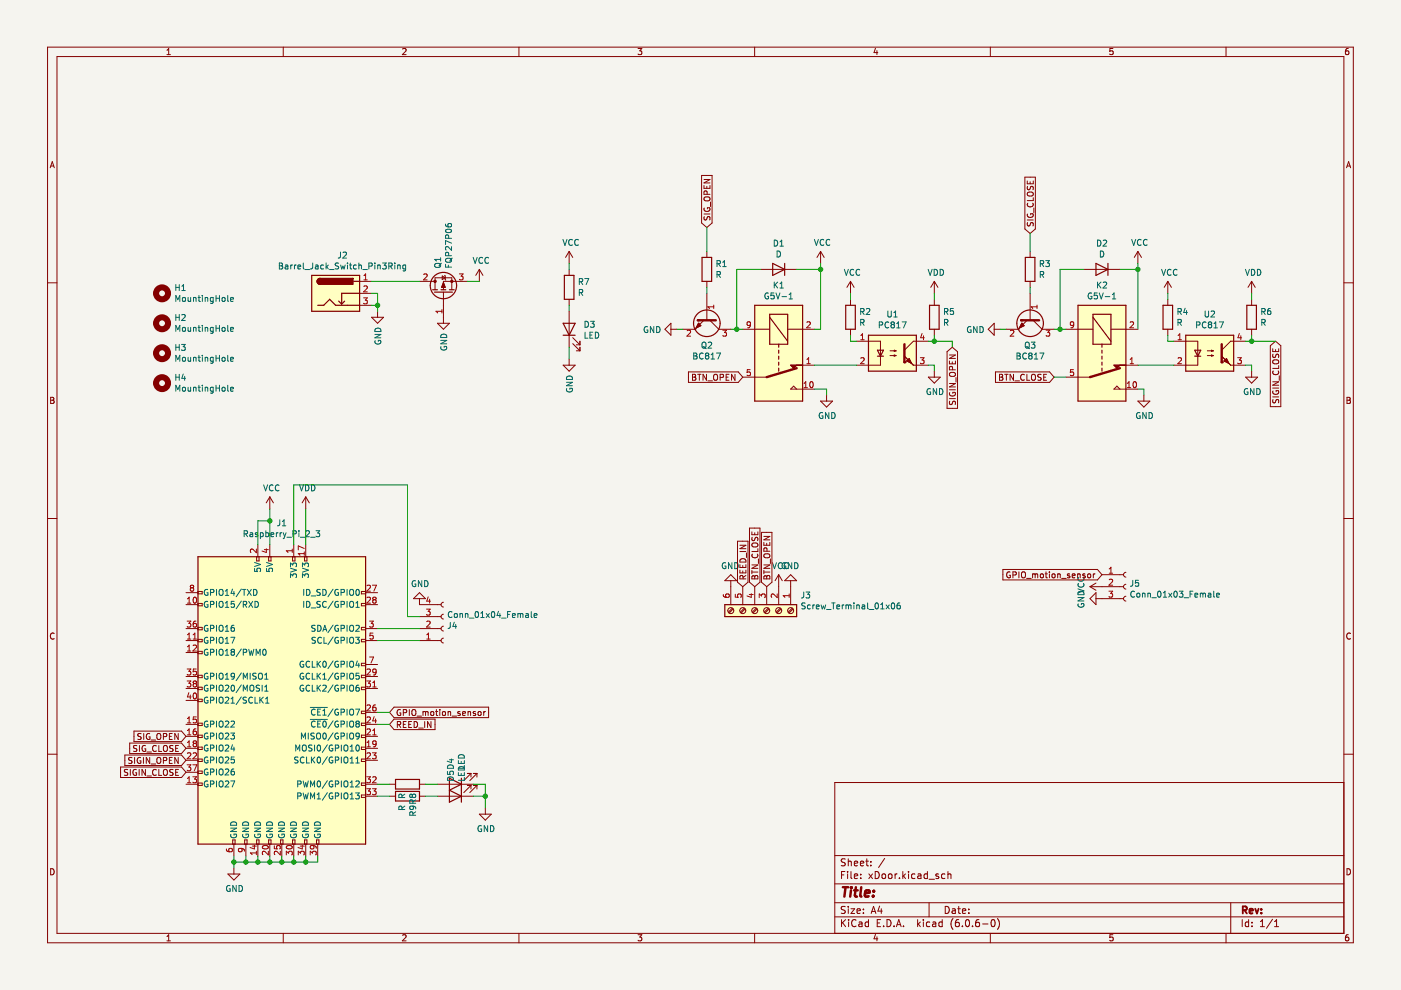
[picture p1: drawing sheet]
<svg xmlns="http://www.w3.org/2000/svg" width="297mm" height="210mm" viewBox="0 0 297 210" stroke-linecap="round" stroke-linejoin="round" font-family="sans-serif">
<path d="M.1 0h297v209.9h-297z" fill-rule="evenodd" fill="#f5f4ef" stroke="#f5f4ef" stroke-width=".21"/>
<g fill="none" stroke="#840000" stroke-width=".21">
<path d="M10.1 10h276.8v189.9h-276.8zM12.1 12h272.8v185.9h-272.8zM35.4 11.6h.7M35.4 10.7l.4-.4v1.3M60.1 10v2M85.4 10.4l.5-.1 .2 .4-.8 .9h.8M110 10v2M135.3 10.3h.8l-.5 .5 .4 .1v.6l-.2 .1-.5-.1M160 10v2M185.6 10.2l-.3 .9h.8M185.9 10.7v.9M210 10v2"/>
<path d="M236 10.3h-.7v.6l.6-.1 .1 .7-.2 .1-.5-.1M259.9 10v2M285.9 10.3h-.4l-.2 .3v.7l.2 .3 .4-.1v-.7h-.4l-.2 .2M10.6 35.6l.5-1.3 .4 1.3M10.8 35.2h.6M285.5 35.6l.4-1.3 .5 1.3M285.6 35.2h.6M10.1 60h2M88.9 59.7h3.3M93.8 58.5l.6 .4-.6 .4zM94 59.9l.4 1h-.8zM94.3 58.4l.2 1"/>
<path d="M99.1 59.7h-5.1v1.7M265.4 59.7l-.8 1.2M265.4 59.7v2.5M265.4 59.7l.7 1.2M284.9 60h2M78.8 67.3h2.5l-1.2 1.2zM80.1 66v1.3M92.2 61.4v-2.5h3.6v2.5M92.7 68.5h2.6l-1.3 1.3zM94 61.9v6.6M251.4 72.3h2.5v5.1h-2.5M259 75.5l1.9 1.9h.7"/>
<path d="M261.6 72.3h-.7l-1.9 2M264.1 80h2.5l-1.2 1.2zM265.4 63.5v1.2M265.4 69.8v1.3M265.4 78.7v1.3M10.7 84.2h.5l.2 .3-.2 .4 .2 .1 .1 .3-.3 .2h-.5zM10.7 84.9h.5M285.6 84.2h.4l.3 .3-.3 .4 .3 .1v.3l-.2 .2h-.5zM285.6 84.9h.4M10.1 109.9h2M57.2 105.4l-.8 1.2M57.2 105.4v2.5"/>
<path d="M57.2 105.4l.8 1.2M284.9 109.9h2M11.5 134.3a.58 .58 0 0 0-.8 .6 .58 .58 0 0 0 .8 .5M286.3 134.3a.58 .58 0 0 0-.8 .6 .58 .58 0 0 0 .8 .5M10.1 159.9h2M284.9 159.9h2M82.6 168.8h1.3M88.9 168.8h1.3M284.9 165.9h-107.9v32M10.7 184.2a.66 .66 0 0 1 .8 .6 .66 .66 0 0 1-.8 .7zM35.4 198.6l.4-.4v1.3M35.4 199.5h.7"/>
<path d="M60.1 197.9v2M85.4 198.3l.5-.1 .2 .4-.8 .9h.8M110 197.9v2M135.3 198.2h.8l-.5 .5 .4 .1v.6l-.2 .1-.5-.1M160 197.9v2M177 194.4h107.9M177 191.4h107.9M177 187.4h107.9M177 181.4h107.9M178.4 195v1.5M178.4 185.5h.5M178.6 195.6l.7 .9"/>
<path d="M179.1 184.8h-.7v1.5M179.2 192.2h-.6l-.2 .1v.4l.7 .3 .1 .4-.3 .3-.5-.1M179.2 182.2l-.6-.1-.2 .1v.5l.7 .2 .1 .4-.3 .3-.5-.1M179.3 195l-.9 .8M179.7 184.8v.1M179.7 185.3v1M179.9 182.1v1.5M179.9 192.2v.1M179.9 192.7v1M179.9 182.7l.2-.1 .3 .1 .1 .9M179.9 195v.1M179.9 195.5v1"/>
<path d="M180.4 192.7h.8l-.8 1h.8M180.4 184.8v1.3l.2 .2M181.1 185.8l.7-.2v-.2l-.5-.1-.2 .2 .1 .7h.6M181.1 183.1l.7-.2v-.2l-.5-.1-.2 .2 .1 .7h.6M181.5 195.1a.71 .71 0 0 0-1 .5 .71 .71 0 0 0 .7 .9l.3-.2M181.7 193.2l.7-.2-.1-.3h-.4l-.2 .2 .1 .7h.5M182.1 195.5h.6l.1 1M182.4 183.1l.7-.2v-.2l-.5-.1-.2 .2 .1 .7h.6M182.5 186.1v.2M182.5 185.4v.1M182.8 195.8l-.5 .1-.2 .2 .2 .4 .5-.1M183.1 192.7v.2"/>
<path d="M183.1 193.5v.2M183.6 182.6h.5M183.8 182.1v1.3l.3 .2M184.1 195.5h-.4l-.3 .3 .2 .6h.5M184.1 195v1.5M184.2 185.3l.8 1M184.6 183.4v.2M184.6 182.7v.1M184.7 193.7l.5-1.5 .5 1.5M184.8 193.2h.8M185 185.3l-.8 1M185.6 184.8a.76 .76 0 0 1 .8 .7 .76 .76 0 0 1-.8 .8z"/>
<path d="M185.6 198.1l-.3 .9h.8M185.9 198.6v.9M186 195.7h.5M186.5 192.1l-.4 1.1h1M186.7 195h-.7v1.5h.7M186.8 192.7v1M187.1 185.4l.2-.1 .4 .1 .1 .6-.2 .2-.3 .1-.2-.2zM187.3 196.3v.2M187.6 182l-1.3 1.9M188.1 195a.76 .76 0 0 1 .8 .7 .76 .76 0 0 1-.8 .8zM188.4 185.4l.2-.1 .5 .1v.6l-.1 .2-.4 .1-.2-.2zM189.6 196.3v.2"/>
<path d="M189.8 185.3v1M190.1 196.5l.5-1.5 .5 1.5M190.2 196h.7M190.2 185.3l-.4 .3M190.7 186.1v.2M191.4 184.8v1.5M191.6 196.3v.2M191.6 185.7l.4 .6M192 185.3l-.6 .6M192.6 184.8v.1M192.6 185.3v1M194 185.4l-.4-.1-.3 .3 .1 .6h.6"/>
<path d="M194.6 195v1.5M194.6 185.4h.6l.1 .9M194.7 195.9l.4 .6M195.1 195.5l-.5 .5M195.3 185.6l-.5 .1-.2 .2 .2 .4 .5-.1M195.8 195v.1M195.8 195.5v1M196.6 185.4l-.4-.1-.3 .3 .2 .6h.5M196.6 184.8v1.5M197 191.4v3M197 186.4h1.1M197.1 195.5h-.4l-.3 .3 .2 .6h.5"/>
<path d="M197.8 195.5h.5l.1 1M198.4 195.8l-.5 .1-.2 .2 .2 .4 .5-.1M199 185.4l-.4-.1-.2 .2 .1 .2 .5 .2v.3h-.6M199.8 195.5h-.5l-.2 .3 .1 .6h.6M199.8 195v1.5M200.3 185.4l-.4-.1-.3 .3 .2 .6h.5M200.4 192.2a.76 .76 0 0 1 .9 .7 .76 .76 0 0 1-.9 .8zM201 185.4l.2-.1 .4 .1v.9M201 184.8v1.5M201.9 192.7h.6l.1 1M202.1 194.8a1.72 1.72 0 0 0 0 2.2M202.6 193l-.5 .1-.3 .2 .3 .4 .5-.1"/>
<path d="M203.1 192.7h.5M203.3 192.2v1.3l.3 .2M203.3 195h-.5a1.01 1.01 0 0 0 0 1.5l.5-.2 .1-.5-.3-.3-.4 .1-.1 .2M204.1 193.2l.7-.2-.1-.3h-.4l-.2 .2v.7h.6M204.1 196.3v.2M204.8 195.1l.3-.1a.8 .8 0 0 1 .5 .7 .8 .8 0 0 1-.5 .8l-.4-.6zM205.4 193.5v.2M205.4 192.7v.2M206.2 196.3v.2M207.5 195h-.4a1.01 1.01 0 0 0 0 1.5l.5-.2 .1-.5-.3-.3-.4 .1-.2 .2M208.3 195.9h1.2M210 197.9v2"/>
<path d="M210.3 195.1l.2-.1a.8 .8 0 0 1 .5 .7 .8 .8 0 0 1-.5 .8l-.4-.6zM211.5 194.8a1.72 1.72 0 0 1 0 2.2M236 198.2h-.7v.6l.6-.1 .1 .7-.2 .1-.5-.1M259.9 197.9v2M260.9 191.4v6.5M263.4 195v1.5M264.7 195.5h-.4l-.3 .3 .2 .6h.5M264.7 195v1.5M265.4 196.3v.2M265.4 195.5v.2M267.2 196.5h.9M267.2 195.4l.5-.4v1.5"/>
<path d="M269.8 194.9l-1.3 1.9M270.2 196.5h.9M270.2 195.4l.5-.4v1.5M285.6 184.2a.66 .66 0 0 1 .7 .6 .66 .66 0 0 1-.7 .7zM285.9 198.2h-.4l-.2 .3v.7l.2 .3 .4-.1v-.7h-.4l-.2 .2"/>
</g>
<path d="M263.5 193l.7-.1 .2-.2-.1-.4-.8-.1v1.5M263.9 193l.5 .7M264.9 193.2l.7-.2v-.3h-.5l-.2 .2 .1 .7h.6M266.1 192.7l.4 1 .3-1M267.4 193.5v.2M267.4 192.7v.2" fill="none" stroke="#840000" stroke-width=".39"/>
<path d="M178.7 188.1h1.1M179.3 188.1l-.3 2M180.4 188.8l-.1 1.3M180.5 188.1v.2M181.1 188.8h.8M181.5 188.1l-.3 1.7 .1 .2 .4 .1M182.6 188.1l-.2 1.7 .2 .3M183.4 189.4l1-.2-.1-.3-.5-.1-.4 .3v.9h.8M185.1 189.9v.2M185.3 188.9l-.1 .2" fill="none" stroke="#840000" stroke-width=".52"/>
<g fill="none" stroke="#006464" stroke-width=".21">
<path d="M92.2 56l.8-.2a.42 .42 0 0 1 .4 .5 .42 .42 0 0 1-.4 .4h-.4a.42 .42 0 0 1-.4-.2 .42 .42 0 0 1 0-.5zM93.4 54.6v.8M93.4 55h-1.2l.3 .4M93.5 55.8l-.4 .7M94.5 56v.6h1.2M94.5 47.5v.4l.3 .2h.7l.2-.2-.1-.5-.6 .1-.1 .4 .3 .2M94.5 48.8a.75 .75 0 0 1 1.2 .2 .72 .72 0 0 1-1.2-.1zM94.5 54.9l.8-.1a.42 .42 0 0 1 .4 .4 .42 .42 0 0 1-.4 .4h-.4a.42 .42 0 0 1-.4-.2 .42 .42 0 0 1 0-.5zM95.1 56.2v.4M95.1 50.5v-.6h-.5l-.1 .6h1.2M95.1 54.2v-.6h-.5l-.1 .6h1.2M95.7 51.6l-1.2-.6v.9"/>
<path d="M95.7 52.3v.8l-.9-.8-.3 .2 .1 .5M95.9 54.7l-.5 .7M264.1 57.1l.4 1.3 .4-1.3M265.3 57.1a.64 .64 0 0 1 .8 .6 .64 .64 0 0 1-.8 .7zM266.6 57.1a.64 .64 0 0 1 .7 .6 .64 .64 0 0 1-.7 .7zM79.5 70.9h1.3l-1.3 .7h1.3M79.5 72.2a.58 .58 0 0 0 .6 .8 .58 .58 0 0 0 .5-.8h-.4v.2M79.7 69.7a.66 .66 0 0 1 .7-.1 .66 .66 0 0 1 .4 .7h-1.3zM93.4 72.2h1.3l-1.3 .7h1.3M93.5 71.1a.68 .68 0 0 1 .8-.2 .68 .68 0 0 1 .4 .7h-1.3zM93.5 73.5a.58 .58 0 0 0 .6 .7 .58 .58 0 0 0 .5-.8h-.4v.3M267.5 66.1l.6-.1 .1-.5-.7-.1v1.3"/>
<path d="M267.5 68.4l.6-.1 .1-.5-.7-.1v1.3M267.8 66.1l.5 .6M267.8 68.4l.5 .6M269.3 65.4l-.3 .1-.2 .2-.1 .7 .3 .3 .4-.1-.1-.6-.3-.1-.3 .2M264.5 82.5a.58 .58 0 0 0-.7 .5 .58 .58 0 0 0 .8 .5v-.4h-.3M265.9 82.4v1.3l-.8-1.3v1.3M266.5 82.4a.64 .64 0 0 1 .7 .6 .64 .64 0 0 1-.7 .7zM55.9 102.8l.4 1.3 .4-1.3M57.9 102.9a.56 .56 0 0 0-.8 .5 .56 .56 0 0 0 .8 .6M59.2 102.9a.56 .56 0 0 0-.8 .5 .56 .56 0 0 0 .8 .6M85.2 171.6v-.6h-.5l-.1 .6h1.2M85.8 170.9l-.6 .4"/>
<path d="M87.4 170.9l.3 .3-.1 .3-.6 .1-.1-.4 .2-.3 .7 .1 .3 .2v.3M87.5 172.8v-.6h-.5l-.1 .6h1.2M88.1 172.1l-.6 .4"/>
</g>
<g fill="none" stroke="#840000" stroke-width=".25">
<path d="M91.7 61.4h1M92.1 61.9h3.8M93.5 61.4h1M95.3 61.4h1M251.4 71.1h10.2v7.6h-10.2zM253.3 75.5h1.3M264.4 64.7h2v5.1h-2zM83.9 167.8h5v2h-5z"/>
<circle cx="94" cy="60.5" r="2.79"/>
</g>
<g fill="#840000" stroke="#840000" stroke-width=".21">
<path d="M94 59.9l.4 1h-.8z"/>
<circle cx="95.8" cy="59.7" r=".25"/>
<circle cx="92.2" cy="59.7" r=".25"/>
</g>
<path d="M89.8 58.2l.5-.1 .3 .3-.8 .9h.8M97.4 58.1h.8l-.4 .5 .3 .1v.5l-.2 .1-.5-.1M93.7 65.6v.8M93.7 66h-1.3l.4 .4" fill="none" stroke="#a90000" stroke-width=".21"/>
<path d="M251.4 71.1h10.2v7.6h-10.2z" fill-rule="evenodd" fill="#ffffc2" stroke="#ffffc2" stroke-width=".25"/>
<path d="M259 73v3.8" fill="none" stroke="#840000" stroke-width=".51"/>
<circle cx="259" cy="76.8" r=".25" fill="#840000"/>
<g fill="none" stroke="#840000" stroke-width=".25">
<path d="M66.1 58.4h10.1v7.6h-10.1zM67.9 59a.63 .63 0 0 0-.7 .7 .63 .63 0 0 0 .7 .6M75 59.7h1.2M119.7 58.4h2v5.1h-2zM67.4 64.7h1.2l1.3-1.2 1.3 1.2h5M71.8 63.8l.6 .7M73.1 63.8l-.7 .7M76.2 62.2h-3.8v2.3M119.4 71.1h2.5M119.4 68.5h2.5l-1.2 2.6zM246.6 64.7h2v5.1h-2zM253.3 74.3h1.3l-.7 1.2z"/>
<path d="M42 118h35.5v61h-35.5zM83.9 165.3h5v2h-5z"/>
</g>
<g fill="none" stroke="#840000" stroke-width=".21">
<path d="M76.2 59.7h2.6M101.6 57.1l-.7 1.3M101.6 57.1v2.6M101.6 57.1l.8 1.3M120.7 53.3v2.5M120.7 57.1v1.3M120.7 53.3l-.8 1.3M120.7 53.3l.7 1.3M241.3 53.3l-.8 1.3M241.3 53.3v2.5M241.3 53.3l.7 1.3M247.6 59.7l-.8 1.2"/>
<path d="M247.6 59.7v2.5M247.6 59.7l.8 1.2M76.2 62.2h2.6M76.2 64.7h2.6M119.4 77.4h2.5l-1.2 1.3zM120.7 63.5v1.2M120.7 66v7.6M120.7 76.2v1.2M121.4 72.9l1.6 1.5M121.4 71.6l1.6 1.5M122.2 74.4h.8M122.2 73.1h.8"/>
<path d="M123 72.3v.8M123 73.6v.8M142.2 69.8h1.3M142.2 68.5v2.6l-1.2-1.3zM147.3 69.8h.1M149.2 67.9l-1.9 1.9M150.5 67.9l1.9 1.9M247.6 63.5v1.2M247.6 69.8v1.3M248.9 72.3h2.5M248.9 77.4h2.5M256 75.4h1.2"/>
<path d="M256 74.4h1.2M256.9 75.3l.3 .1-.3 .1zM256.9 74.3l.3 .1-.3 .1zM259.5 76.5h.1M260 76l.5 1-1-.5zM261.6 72.3h2.5M261.6 77.4h2.5M241.3 85h2.5l-1.3 1.3zM242.5 83.8v1.2M54.4 118h.5v.9h-.5zM54.7 115.5v2.5M57 118h.5v.9h-.5z"/>
<path d="M57.2 115.5v2.5M62 118h.5v.9h-.5zM62.3 115.5v2.5M64.6 118h.5v.9h-.5zM64.8 105.4l-.7 1.2M64.8 105.4v2.5M64.8 115.5v2.5M64.8 105.4l.8 1.2M39.4 128.2h2.6M39.4 135.8h2.6M39.4 138.4h2.6M39.4 125.7h2.6"/>
<path d="M39.4 133.3h2.6M42 125.4h.9v.5h-.9zM42 127.9h.9v.6h-.9zM42 133h.9v.5h-.9zM42 135.6h.9v.5h-.9zM42 138.1h.9v.5h-.9zM76.6 135.6h.9v.5h-.9zM76.6 133h.9v.5h-.9zM76.6 127.9h.9v.6h-.9zM76.6 125.4h.9v.5h-.9zM77.5 128.2h2.6M77.5 135.8h2.6"/>
<path d="M77.5 125.7h2.6M77.5 133.3h2.6M231.1 124.4l1.3 .8M231.1 124.4h7.1M232.4 123.6l-1.3 .8M232.4 126.9h5.8M232.4 125.7v2.5l-1.3-1.3zM233.6 121.9h4.6M238.7 126.4a.51 .51 0 0 0-.5 .5 .51 .51 0 0 0 .5 .5M238.7 123.9a.51 .51 0 0 0-.5 .5 .51 .51 0 0 0 .5 .5M238.7 121.3a.51 .51 0 0 0-.5 .6 .51 .51 0 0 0 .5 .5M39.4 153.6h2.6"/>
<path d="M39.4 156.1h2.6M39.4 158.7h2.6M39.4 143.4h2.6M39.4 146h2.6M39.4 148.5h2.6M42 143.2h.9v.5h-.9zM42 145.7h.9v.5h-.9zM42 148.3h.9v.5h-.9zM42 153.3h.9v.5h-.9zM42 155.9h.9v.5h-.9zM42 158.4h.9v.5h-.9zM76.6 158.4h.9v.5h-.9z"/>
<path d="M76.6 155.9h.9v.5h-.9zM76.6 153.3h.9v.5h-.9zM76.6 145.7h.9v.5h-.9zM76.6 143.2h.9v.5h-.9zM76.6 140.6h.9v.5h-.9zM76.6 150.8h.9v.5h-.9zM77.5 153.6h2.6M77.5 156.1h2.6M77.5 158.7h2.6M77.5 151h2.6M77.5 143.4h2.6M77.5 146h2.6"/>
<path d="M77.5 140.9h2.6M39.4 166.3h2.6M39.4 161.2h2.6M39.4 163.7h2.6M42 160.9h.9v.6h-.9zM42 163.5h.9v.5h-.9zM42 166h.9v.5h-.9zM49.3 178.1h.5v.9h-.5zM49.6 179v2.5M51.9 178.1h.5v.9h-.5zM52.1 179v2.5M54.4 178.1h.5v.9h-.5z"/>
<path d="M54.7 179v2.5M57 178.1h.5v.9h-.5zM57.2 179v2.5M59.5 178.1h.5v.9h-.5zM59.7 179v2.5M62 178.1h.5v.9h-.5zM62.3 179v2.5M64.6 178.1h.5v.9h-.5zM64.8 179v2.5M67.1 178.1h.5v.9h-.5zM67.4 179v2.5M76.6 166h.9v.5h-.9z"/>
<path d="M76.6 160.9h.9v.6h-.9zM76.6 168.6h.9v.5h-.9zM77.5 166.3h2.6M77.5 161.2h2.6M77.5 168.8h2.6M82.6 166.3h1.3M88.9 166.3h1.3M48.3 185.3h2.6l-1.3 1.3zM49.6 184v1.3"/>
</g>
<g fill="#840000" stroke="#840000" stroke-width=".21">
<path d="M260 76l.5 1-1-.5z" fill-rule="evenodd"/>
<path d="M67.4 59.2l.5-.2v1.3a.63 .63 0 0 1-.6-.4 .63 .63 0 0 1 .1-.7z" fill-rule="evenodd"/>
</g>
<g fill="none" stroke="#a90000" stroke-width=".21">
<path d="M77.2 59.3h.7M77.2 58.4l.3-.3v1.2M77.1 63.1h.8l-.4 .5 .3 .2v.5l-.2 .1-.5-.1M77.2 60.7l.4-.1 .3 .4-.8 .9h.8M249.8 72h.7M249.8 71.1l.3-.3v1.2M249.8 76l.5-.2 .2 .4-.8 .9h.8M262.4 75.8h.8l-.4 .5 .3 .1v.6l-.1 .1-.6-.1M262.8 70.7l-.3 .9h.8M263.1 71.2v.8M54.4 116.4v.8l-1-.8-.3 .3 .1 .4M56 116.5h.9"/>
<path d="M56.5 116.4v.7l-.9-.3M62 116.4v.7M62 116.8h-1.3l.4 .3M64.5 117v.7M64.5 117.4h-1.3l.4 .3M64.5 116.3l-1.3-.6v.9M39.7 131.7h.8l-.5 .5 .4 .1v.5l-.2 .2-.5-.2M39.7 127.9h.8M39.7 127l.4-.4v1.3M39.7 134.6l.4-.4v1.3M39.7 137.1l.4-.3v1.2M39.7 135.5h.8"/>
<path d="M39.7 138h.8M40.6 124.6l-.3-.2 .3-.3h.3l.2 .2-.3 .3M40.6 124.6l-.3 .3v.2l.3 .2h.2l.3-.2-.1-.4-.2-.1M40.6 124.6h.2M40.9 136.9l.5-.1 .3 .3-.8 .9h.8M40.9 135.5h.8M40.9 134.6l.4-.4v1.3M41.1 126.7l.1-.1a.68 .68 0 0 1 .5 .6 .68 .68 0 0 1-.5 .7l-.3-.5zM41.6 131.7l-.4 .1-.2 .2-.1 .7 .3 .3 .4-.2v-.6h-.4l-.3 .2M77.8 124.2l.5-.1 .2 .3-.7 .9h.7M77.8 126.7l.5-.1 .2 .4-.7 .9h.7M78.4 131.7h.7l-.4 .5 .4 .1v.5l-.2 .2-.5-.2"/>
<path d="M78.4 139.3h.8l-.5 1.3M79 124.1h.8l-.5 1.2M79.1 134.2h-.6l-.1 .6h.6l.1 .6-.2 .1-.5-.1M79.3 127.2l-.3-.3 .3-.3h.2l.3 .3-.3 .3M79.3 127.2l-.3 .2 .1 .4 .2 .1h.2l.3-.3-.1-.3-.2-.1M79.3 127.2h.2M235.1 125.3h.8l-.4 .5 .3 .1v.6l-.1 .1-.6-.1M235.2 121.5h.7M235.2 120.6l.3-.3v1.2M235.2 122.9l.5-.1 .2 .4-.8 .9h.8M39.7 141.8h.8l-.5 .5 .4 .1v.6l-.2 .1-.5-.1M39.7 144.4h.8l-.5 .5 .4 .1v.5l-.2 .2-.5-.2"/>
<path d="M39.7 152.4l.4-.4v1.3M39.7 154.9l.4-.4v1.3M39.7 157.4l.4-.3v1.2M39.7 153.3h.8M39.7 155.8h.8M39.7 158.3h.8M39.7 159.7l.5-.1 .3 .4-.8 .9h.8M40 146.9l-.3 .9h.8M40.3 147.3v.9M40.9 159.7l.5-.1 .3 .4-.8 .9h.8M41.1 147l.1-.1a.68 .68 0 0 1 .5 .7 .68 .68 0 0 1-.5 .6l-.3-.5zM41.2 144.9l-.3-.2 .3-.3h.2l.3 .2-.3 .3"/>
<path d="M41.2 144.9l-.3 .3 .1 .3 .2 .2h.2l.3-.3v-.2l-.3-.3M41.2 157.6l-.3-.2 .3-.3h.2l.3 .2-.3 .3M41.2 157.6l-.3 .3 .1 .3 .2 .1h.2l.3-.2v-.2l-.3-.3M41.2 157.6h.2M41.2 144.9h.2M41.6 154.5l-.4 .1-.2 .2-.1 .8 .3 .2 .4-.1v-.6l-.4-.1-.3 .3M41.6 141.8h-.6l-.1 .6h.7v.6l-.2 .1-.5-.1M41.6 152h-.6l-.1 .6 .7-.1v.6l-.2 .2-.5-.2M77.8 144.4h.7l-.4 .5 .4 .1v.5l-.2 .2-.5-.2M77.8 152.1l.5-.1 .2 .4-.7 .9h.7M77.8 154.7l.5-.2 .2 .4-.7 .9h.7M77.8 158.3h.7"/>
<path d="M77.8 157.4l.4-.3v1.2M77.8 142l.5-.2 .2 .4-.7 .9h.7M77.8 149.6l.5-.1 .2 .3-.7 .9h.7M77.8 159.7l.5-.1 .2 .4-.7 .9h.7M79 159.6h.8l-.5 .5 .4 .1v.6l-.2 .1-.5-.1M79 155.8h.8M79 144.7l.4-.3v1.3M79 154.9l.4-.4v1.3M79 145.7h.8M79.3 151.9l-.3 .9h.8M79.6 149.5h-.3l-.2 .3-.1 .7 .3 .2 .4-.1-.1-.6-.3-.1-.3 .3M79.6 152.4v.9"/>
<path d="M79.8 157.6l-.3 .3-.4-.1v-.6l.4-.1 .3 .2-.1 .7-.2 .3h-.4M79.8 142.4l-.3 .2h-.4v-.6l.4-.2 .3 .3-.1 .7-.2 .3h-.4M39.7 162.2h.8l-.5 .4 .4 .2v.5l-.2 .1-.5-.1M39.7 165.1l.4-.4v1.3M39.7 166h.8M40.9 164.7h.8l-.5 .5 .4 .1v.5l-.2 .2-.5-.2M40.9 162.2h.8l-.5 1.2M48 180l.1 .4 .2 .1 .7 .1 .3-.2-.1-.5-.6 .1-.1 .4 .2 .2M51.1 179.9l.2 .2v.4h-.6l-.2-.4 .3-.2h.7l.3 .2v.4M53.5 179.4h.9M53.9 179.2v.8l-.9-.3M55.7 179.4a.61 .61 0 0 1 .7-.2 .61 .61 0 0 1 .4 .6 .75 .75 0 0 1-1.2-.2z"/>
<path d="M58.2 179.3v.6l.6 .1-.1-.6 .6-.1 .1 .2-.1 .5M60.8 179.4a.61 .61 0 0 1 .7-.2 .61 .61 0 0 1 .4 .6 .75 .75 0 0 1-1.2-.2zM63.7 179.4h.8M64.1 179.2v.8l-.9-.3M66.3 179.3l.3 .2-.1 .4h-.6l-.1-.4 .2-.2h.7l.3 .2v.4M77.8 164.7h.7l-.4 .5 .4 .1v.5l-.2 .2-.5-.2M77.8 167.2h.7l-.4 .5 .4 .1v.6l-.2 .1-.5-.1M79 167.2h.8l-.5 .5 .4 .1v.6l-.2 .1-.5-.1M79 164.8l.5-.1 .3 .4-.8 .9h.8M54.4 180.5v.7M54.4 180.8h-1.3l.3 .4M56.9 180.5v.8l-.9-.8-.4 .2 .1 .5"/>
<path d="M59.4 180.5v.8l-.9-.8-.3 .2 .1 .5M60.7 181.3v-.8l.5 .4 .1-.4h.5l.2 .2-.2 .6M63.2 181.3v-.8l.5 .4 .1-.4h.6l.1 .2-.1 .6M65.8 181.3v-.8l.5 .4 .1-.4h.5l.1 .2-.1 .6"/>
</g>
<g fill="none" stroke="#006464" stroke-width=".21">
<path d="M59.2 55.8h.5l.2 .2-.2 .4 .2 .1 .1 .3-.3 .2h-.5zM59.2 56.4h.5M60.5 56.2h.5v.8M61 56.5l-.6 .2 .2 .3h.4M61.6 56.2v.8M62 56.2l-.4 .2M62.4 56.2v.8M62.8 56.2l-.4 .2M63.2 56.6l.6-.1-.1-.3h-.4l-.1 .2v.6h.5M64.3 55.8v1.1l.2 .1M64.7 57.2h.9M66.3 55.8l-.1 1.1-.4 .1"/>
<path d="M66.9 56.2h.5v.8M67.4 56.5l-.6 .2 .2 .3h.4M68.6 56.2h-.4l-.2 .2 .1 .6h.5M69.1 55.8v1.2M69.3 56.5l.3 .5M69.6 56.2l-.5 .5M69.9 57.2h.9M71.8 55.8l-.7 .1v.3l.6 .3 .1 .3-.2 .2h-.5M72.2 53.5l-.1 1-.4 .2M72.2 56.2l.3 .8 .2-.6 .2 .6 .3-.8M72.7 53.6l.5-.1 .3 .3-.8 .9h.8M73.7 55.8v.1"/>
<path d="M73.7 56.2v.8M74.1 56.2h.5M74.3 55.8v1.1l.3 .1M75.5 56.2h-.3l-.3 .2 .2 .6h.4M76.1 56.3l.5-.1v.8M76.1 55.8v1.2M76.9 57.2h1M78.2 56.4h.6l.1-.5-.7-.1v1.2M79.5 55.8v.1M79.5 56.2v.8M80.1 56.3l.5-.1v.8M80.1 56.2v.8"/>
<path d="M81.1 55.8h.8l-.4 .4 .3 .2v.5l-.1 .1-.6-.1M82.4 56.4h.6l.1-.5-.7-.1v1.2M82.7 56.4l.5 .6M83.7 55.8v.1M83.7 56.2v.8M84.3 56.3l.5-.1 .1 .8M84.3 56.2v.8M86 56.2h-.4l-.2 .2 .1 .6h.5M86 56.2v1l-.2 .3-.3-.1M100.3 54.6l.4 1.2 .5-1.2M102.3 54.7a.56 .56 0 0 0-.8 .5 .56 .56 0 0 0 .8 .5M103.6 54.7a.56 .56 0 0 0-.8 .5 .56 .56 0 0 0 .8 .5"/>
<path d="M119.4 50.8l.4 1.2 .4-1.2M121.4 50.9a.56 .56 0 0 0-.8 .5 .56 .56 0 0 0 .8 .5M122.6 50.9a.56 .56 0 0 0-.8 .5 .56 .56 0 0 0 .8 .5M122.8 59.7h.6l.1-.5-.7-.1v1.2M123.1 59.7l.5 .6M124 59.1h.8l-.5 1.2M239.9 50.8l.5 1.2 .4-1.2M241.9 50.9a.56 .56 0 0 0-.8 .5 .56 .56 0 0 0 .8 .5M243.2 50.9a.56 .56 0 0 0-.8 .5 .56 .56 0 0 0 .8 .5M246.3 57.1l.4 1.3 .4-1.3M248.3 57.2a.56 .56 0 0 0-.8 .5 .56 .56 0 0 0 .8 .6M249.6 57.2a.56 .56 0 0 0-.8 .5 .56 .56 0 0 0 .8 .6"/>
<path d="M37.3 60.3v1.3M37.3 63.9v-1.3l.4 .9 .4-.9v1.3M37.3 66.7v1.2M37.3 70.3v-1.3l.4 .9 .4-.9v1.3M37.3 73v1.3M37.3 76.6v-1.3l.4 .9 .4-.9v1.3M37.3 79.4v1.2M37.3 60.9h.7M37.3 67.3h.7M37.3 73.6h.7M37.3 80h.7M38 60.3v1.3"/>
<path d="M38 66.7v1.2M38 73v1.3M38 79.4v1.2M38.5 73h.8l-.4 .5 .3 .1v.6l-.2 .1-.5-.1M38.5 61.6h.8M38.5 60.7l.4-.4v1.3M38.5 66.8l.5-.1 .3 .3-.8 .9h.8M38.7 69.5l.2-.1 .4 .1-.1 .7-.5-.1zM38.8 63.1h.3l.2 .2v.4l-.2 .2-.4-.2zM38.8 75.8h.3l.2 .2v.4l-.2 .2-.4-.2zM38.9 79.3l-.4 .9h.8M39.2 79.8v.8"/>
<path d="M39.9 63.1v.8l.5-.1M39.9 69.4v.8l.5-.1M39.9 75.8v.7h.5M40.4 63.1v.8M40.4 69.4v.9M40.4 75.8v.8M41 63.2l.5-.1 .1 .8M41 63.1v.8M41 69.4v.9M41 75.8v.8M41 69.5h.5l.1 .8M41 75.9l.5-.1 .1 .8"/>
<path d="M42 63.1h.5M42 69.4h.5M42 75.8h.5M42.2 75.3v1.1l.3 .2M42.2 62.6v1.1l.3 .2M42.2 69v1.1l.3 .2M42.9 62.6v.2M42.9 63.1v.8M42.9 69v.1M42.9 69.4v.9M42.9 75.3v.2M42.9 75.8v.8"/>
<path d="M43.5 63.2l.5-.1v.8M43.5 63.1v.8M43.5 69.4v.9M43.5 75.8v.8M43.5 69.5h.5v.8M43.5 75.9l.5-.1v.8M45.2 63.1h-.4l-.2 .2 .1 .6h.5M45.2 63.1v1l-.2 .2h-.3M45.2 69.4v1l-.2 .3-.3-.1M45.2 75.8v1l-.2 .2h-.3M45.2 69.5l-.4-.1-.2 .3 .1 .5h.5M45.2 75.8h-.4l-.2 .2 .1 .5h.5"/>
<path d="M45.8 62.6v1.3M45.8 69v1.3M45.8 75.3v1.3M45.8 63.2h.7M45.8 69.6h.7M45.8 75.9h.7M46.5 62.6v1.3M46.5 69v1.3M46.5 75.3v1.3M47.1 63.2l.2-.1 .4 .1-.1 .7-.5-.1zM47.1 69.5l.2-.1 .4 .1-.1 .7-.5-.1zM47.1 75.9l.2-.1 .4 .1-.1 .6h-.5z"/>
<path d="M48.3 62.6v1.1l.2 .2M48.3 69v1.1l.2 .2M48.3 75.3v1.1l.2 .2M48.9 63.5l.6-.1-.1-.3h-.3l-.2 .1v.7h.5M48.9 69.8l.6-.1-.1-.2-.3-.1-.2 .2v.6h.5M48.9 76.2l.6-.1-.1-.3h-.3l-.2 .1v.6h.5M120.2 80a.68 .68 0 0 1 .7-.2 .68 .68 0 0 1 .5 .7h-1.3zM122.8 62h.6l.1-.5-.7-.1v1.2M123.1 62l.5 .6M124 68.1a.64 .64 0 0 1 .8 .7 .64 .64 0 0 1-.8 .6zM124 70.4v1.3h.7M125.1 71h.4"/>
<path d="M125.2 68.1h.8l-.4 .5 .3 .1v.6l-.2 .1-.5-.1M125.7 70.4h-.6v1.3h.6M126.2 70.4a.64 .64 0 0 1 .8 .7 .64 .64 0 0 1-.8 .6zM137.3 69.3a.58 .58 0 0 0-.7 .6 .58 .58 0 0 0 .7 .5v-.4h-.2M138.6 69.2v1.3l-.7-1.3v1.3M139.2 69.2a.64 .64 0 0 1 .8 .7 .64 .64 0 0 1-.8 .6zM249.8 66.1l.6-.1v-.5l-.6-.1v1.3M249.8 68.4l.6-.1v-.5l-.6-.1v1.3M250.1 66.1l.4 .6M250.1 68.4l.4 .6M251.3 65.3l-.3 1h.8M251.6 65.8v.9"/>
<path d="M253.7 68.9h.6l.1-.5-.7-.1v1.2M255.5 65.9v1.1l.3 .2h.2l.2-.2v-1.1M255.7 68.4a.56 .56 0 0 0-.8 .5 .56 .56 0 0 0 .8 .5M256.4 68.8l-.2-.2 .2-.3h.3l.2 .2-.2 .3M256.4 68.8l-.2 .2v.4l.2 .1h.3l.2-.2-.1-.4-.1-.1M256.4 68.8h.3M256.8 66.1l.5-.2 .2 .4-.8 .9h.8M257.4 69.5h.7M257.4 68.6l.4-.3v1.2M258.5 68.3h.9l-.6 1.2M37.3 83v-1.3l.4 .9 .4-.9v1.3M38.7 82.2l.2-.1 .4 .1-.1 .7-.5-.1z"/>
<path d="M39.9 82.1v.8l.5-.1M40.4 82.1v.9M41 82.1v.9M41 82.2h.5l.1 .8M42 82.1h.5M42.2 81.7v1.1l.3 .2M42.9 81.7v.1M42.9 82.1v.9M43.5 82.1v.9M43.5 82.2h.5v.8M45.2 82.1v1l-.2 .3-.3-.1M45.2 82.2l-.4-.1-.2 .2 .1 .6h.5"/>
<path d="M45.8 81.7v1.3M45.8 82.3h.7M46.5 81.7v1.3M47.2 82.2l.3-.1 .2 .2v.4l-.2 .3-.4-.3zM48.3 81.7v1.1l.2 .2M48.9 82.5l.6-.1-.1-.2-.3-.1-.2 .2v.6h.5M120.1 81.1h1.3l-1.3 .7h1.3M120.2 82.4a.58 .58 0 0 0 .5 .7 .58 .58 0 0 0 .6-.8h-.5v.3M241.7 87.5a.58 .58 0 0 0-.8 .6 .58 .58 0 0 0 .8 .5v-.4h-.2M243 87.5v1.2l-.7-1.2v1.2M243.6 87.5a.64 .64 0 0 1 .7 .6 .64 .64 0 0 1-.7 .6zM51.8 113.2l.6-.1v-.5l-.6-.1v1.3"/>
<path d="M52.1 113.2l.4 .6M53 113h.5l.1 .8M53.6 113.3l-.6 .2 .2 .3 .4-.1M54 119.3l1.2 .4-1.2 .4M54.6 113l-.3-.1-.2 .2 .1 .2 .4 .1v.3h-.5M55.2 112.9v1.3M55.2 113l.4-.1 .2 .3-.1 .5h-.5M56.4 113l.3-.1 .3 .3-.2 .5h-.4M56.4 112.5v1.3M56.5 119.3l1.3 .4-1.3 .4M57.4 113.4l.7-.1-.1-.3-.4-.1-.2 .2 .1 .6h.5M58.6 112.9v.9"/>
<path d="M59 112.9l-.4 .3M59.3 110.2v1.1l-.5 .2M59.4 112.9v.9M59.7 112.9l-.3 .3M59.9 111.5h.7M59.9 110.6l.3-.4v1.3M60 112.9l.3 .9M60.3 113.8l-.3 .4M60.7 112.9l-.4 .9M60.8 113.9h1M62.1 113.2l.6-.1 .1-.5-.7-.1v1.3M63.4 112.5v.1"/>
<path d="M63.4 112.9v.9M63.5 102.8l.4 1.3 .5-1.3M63.7 113.9h.9M64.8 102.8a.64 .64 0 0 1 .7 .6 .64 .64 0 0 1-.7 .7zM64.9 112.6l.5-.1 .2 .4-.8 .9h.8M65.8 113.9h1M66 102.8a.64 .64 0 0 1 .8 .6 .64 .64 0 0 1-.8 .7zM67 112.5h.8l-.4 .5 .3 .1v.6l-.2 .1-.5-.1M44 127.6a.58 .58 0 0 0-.7 .5 .58 .58 0 0 0 .8 .6v-.5h-.2M44 137.7a.58 .58 0 0 0-.7 .6 .58 .58 0 0 0 .8 .5v-.4h-.2M44 125a.58 .58 0 0 0-.7 .6 .58 .58 0 0 0 .8 .5v-.4h-.2M44 132.6a.58 .58 0 0 0-.7 .6 .58 .58 0 0 0 .8 .5v-.4h-.2"/>
<path d="M44 135.2a.58 .58 0 0 0-.7 .6 .58 .58 0 0 0 .8 .5v-.5h-.2M44.6 128.2l.6-.1 .1-.5-.7-.1v1.3M44.6 125.6h.6l.1-.5-.7-.1v1.2M44.6 133.2h.6l.1-.5-.7-.1v1.2M44.6 135.8l.6-.1 .1-.5-.7-.1v1.3M44.6 138.3h.6l.1-.5-.7-.1v1.2M45.9 125v1.2M45.9 127.5v1.3M45.9 132.6v1.2M45.9 135.1v1.3M45.9 137.7v1.2M46.5 127.7l.3-.2a.43 .43 0 0 1 .5 .4v.4a.42 .42 0 0 1-.4 .5 .42 .42 0 0 1-.4-.5z"/>
<path d="M46.5 125.1l.3-.1a.43 .43 0 0 1 .5 .4v.4a.42 .42 0 0 1-.4 .5 .42 .42 0 0 1-.4-.5zM46.5 135.3l.3-.2a.43 .43 0 0 1 .5 .4v.5a.42 .42 0 0 1-.4 .4 .42 .42 0 0 1-.4-.4zM46.6 132.6h.2a.43 .43 0 0 1 .5 .4v.4a.42 .42 0 0 1-.4 .5 .42 .42 0 0 1-.4-.5zM46.6 137.7h.2a.43 .43 0 0 1 .5 .4v.4a.42 .42 0 0 1-.4 .4 .42 .42 0 0 1-.4-.4zM47.8 128.8h.7M47.8 125.3l.3-.3v1.2M47.8 127.9l.3-.4v1.3M47.8 132.9l.3-.3v1.2M47.8 135.5l.3-.4v1.3M47.8 138l.3-.3v1.2M47.8 136.4h.7M47.8 138.9h.7"/>
<path d="M47.8 126.2h.7M47.8 133.8h.7M48.9 135.1h.9l-.6 1.3M49.2 138.2l-.2-.2 .2-.3h.4l.1 .2-.2 .3M49.2 138.2l-.2 .2v.3l.2 .2h.4l.1-.2v-.4l-.2-.1M49.2 138.2h.3M49.3 124.9l-.3 .9h.8M49.6 132.6h-.4l-.2 .3v.7l.2 .2 .5-.1-.1-.6h-.4l-.2 .2M49.6 125.4v.8M49.7 127.5h-.7v.6l.6-.1 .1 .7-.2 .1-.5-.1M51.2 127.4l-1.1 1.7M51.2 137.6l-1.1 1.6"/>
<path d="M51.2 124.9l-1.1 1.6M51.4 125h.7M51.6 128.2l.6-.1 .1-.5-.7-.1v1.3M51.6 138.3h.6l.1-.5-.7-.1v1.2M51.8 125v1.2M51.9 128.2l.4 .6M52.4 125l.9 1.2M52.7 127.5l.9 1.3M52.7 137.7l.3 1.2 .3-.9 .2 .9 .3-1.2M53.3 125l-.9 1.2M53.6 127.5l-.9 1.3M53.8 125a.64 .64 0 0 1 .7 .6 .64 .64 0 0 1-.7 .6z"/>
<path d="M54 120.5v.6l.6 .1-.1-.6 .6-.1 .1 .2-.1 .5M54.1 127.5a.64 .64 0 0 1 .7 .6 .64 .64 0 0 1-.7 .7zM54.3 138.9v-1.2l.4 .9 .5-.9v1.2M55.8 137.8l.2-.1a.68 .68 0 0 1 .4 .6 .68 .68 0 0 1-.4 .6l-.3-.5zM56.5 120.5v.6l.6 .1v-.6l.6-.1 .1 .2-.1 .5M61.6 120.2v-.8l.5 .4 .1-.4h.5l.2 .2-.2 .6M61.6 122.5v-.8l.5 .4 .1-.4h.5l.2 .2-.2 .6M61.6 120.5l1.3 .4-1.3 .4M64.1 122.5v-.8l.5 .4 .1-.4h.6l.1 .2-.1 .6M64.1 120.2v-.8l.5 .4 .1-.4h.6l.1 .2-.1 .6M64.1 120.5l1.3 .4-1.3 .4M64.4 125v1.2"/>
<path d="M64.4 127.5v1.3M65 125a.64 .64 0 0 1 .7 .6 .64 .64 0 0 1-.7 .6zM65 127.5a.64 .64 0 0 1 .7 .6 .64 .64 0 0 1-.7 .7zM66 126.4h.9M66 128.9h.9M66.8 132.6h-.5l-.2 .2 .1 .3 .6 .3v.3l-.7 .1M66.9 135.2h-.7v.4l.6 .2 .1 .3-.3 .3-.5-.1M67.4 132.6a.64 .64 0 0 1 .7 .6 .64 .64 0 0 1-.7 .6zM67.9 127.6h-.7v.4l.6 .2 .1 .3-.2 .3-.5-.1M67.9 125l-.7 .1v.3l.6 .3 .1 .3-.2 .2h-.5M68.1 135.2a.56 .56 0 0 0-.8 .6 .56 .56 0 0 0 .8 .5M68.4 125a.64 .64 0 0 1 .8 .6 .64 .64 0 0 1-.8 .6z"/>
<path d="M68.4 133.8l.5-1.2 .4 1.2M68.6 133.5h.6M68.7 135.1v1.3h.6M69.2 127.6a.56 .56 0 0 0-.8 .5 .56 .56 0 0 0 .8 .6M70.6 124.9l-1.1 1.6M70.6 127.4l-1.1 1.7M70.6 132.5l-1.1 1.7M70.6 135.1l-1.1 1.6M71.7 135.2a.58 .58 0 0 0-.7 .6 .58 .58 0 0 0 .8 .5v-.5h-.3M71.7 127.6a.58 .58 0 0 0-.7 .5 .58 .58 0 0 0 .8 .6v-.5h-.3M71.7 132.6a.58 .58 0 0 0-.7 .6 .58 .58 0 0 0 .8 .5v-.4h-.3M71.7 125a.58 .58 0 0 0-.7 .6 .58 .58 0 0 0 .8 .5v-.4h-.3"/>
<path d="M72.3 128.2l.6-.1 .1-.5-.7-.1v1.3M72.3 135.8l.6-.1 .1-.5-.7-.1v1.3M72.3 125.6h.6l.1-.5-.7-.1v1.2M72.3 133.2h.6l.1-.5-.7-.1v1.2M73.6 125v1.2M73.6 127.5v1.3M73.6 132.6v1.2M73.6 135.1v1.3M74.2 127.7l.2-.2a.43 .43 0 0 1 .6 .4v.4a.42 .42 0 0 1-.5 .5 .42 .42 0 0 1-.4-.5zM74.2 125.1l.2-.1a.43 .43 0 0 1 .6 .4v.4a.42 .42 0 0 1-.5 .5 .42 .42 0 0 1-.4-.5zM74.2 132.8l.2-.2a.43 .43 0 0 1 .6 .4v.4a.42 .42 0 0 1-.5 .5 .42 .42 0 0 1-.4-.5zM74.2 135.3l.2-.2a.43 .43 0 0 1 .6 .4v.5a.42 .42 0 0 1-.5 .4 .42 .42 0 0 1-.4-.4z"/>
<path d="M75.4 135.1h.8l-.4 .5 .3 .1v.6l-.2 .1-.5-.1M75.5 128.8h.7M75.5 132.7l.4-.1 .3 .3-.8 .9h.8M75.5 127.9l.3-.4v1.3M75.6 125.1l.2-.1a.68 .68 0 0 1 .4 .6 .68 .68 0 0 1-.4 .6l-.3-.5zM228.5 124.9l1.3 .4-1.3 .4M228.5 126.7h1.3l-1.3 .7h1.3M228.6 125.6a.68 .68 0 0 1 .8-.2 .68 .68 0 0 1 .4 .7h-1.3zM228.6 128a.58 .58 0 0 0 .6 .8 .58 .58 0 0 0 .5-.8h-.4v.2M228.7 123.7a.56 .56 0 0 0 .5 .8 .56 .56 0 0 0 .5-.8M228.7 122.4a.56 .56 0 0 0 .5 .8 .56 .56 0 0 0 .5-.8M240.2 123l-.1 1.1-.4 .2"/>
<path d="M240.5 125.5a.56 .56 0 0 0-.8 .5 .56 .56 0 0 0 .8 .5M241.1 125.9l.2-.1 .3 .1v.7l-.5-.1zM241.4 123h-.6l-.1 .6h.6l.1 .6-.2 .1-.5-.1M242.2 125.9l.5-.1 .1 .8M242.2 125.8v.8M243.4 125.9l.5-.1v.8M243.4 125.8v.8M244.2 126.7h1M245.5 125.5l.2-.2a.68 .68 0 0 1 .5 .7 .68 .68 0 0 1-.5 .6l-.3-.5zM246.6 126.6h.8M246.6 125.7l.4-.4v1.3M247.8 125.8l.6 .8"/>
<path d="M248.4 125.8l-.6 .8M249 125.5l.2-.2a.68 .68 0 0 1 .4 .7 .68 .68 0 0 1-.4 .6l-.3-.5zM250 125.3h.8l-.4 .5 .3 .1v.6l-.1 .1-.6-.1M251 126.7h1M252.3 125.9h.4M252.9 125.3h-.6v1.3M253.3 126.2l.6-.1v-.3h-.4l-.2 .1 .1 .7h.5M254.5 125.9l.4-.1 .1 .1M254.5 125.8v.8M255 125.9l.2-.1h.3l.1 .8M255 125.9v.7M256.2 125.8h.5v.8"/>
<path d="M256.7 126.1l-.6 .2 .2 .3h.4M257.3 125.3v1.1l.2 .2M257.9 126.2l.6-.1v-.3h-.4l-.2 .1 .1 .7h.5M44 147.9a.58 .58 0 0 0-.7 .6 .58 .58 0 0 0 .8 .5v-.5h-.2M44 155.5a.58 .58 0 0 0-.7 .6 .58 .58 0 0 0 .8 .5v-.4h-.2M44 142.8a.58 .58 0 0 0-.7 .6 .58 .58 0 0 0 .8 .5v-.4h-.2M44 145.3a.58 .58 0 0 0-.7 .6 .58 .58 0 0 0 .8 .5v-.4h-.2M44 152.9a.58 .58 0 0 0-.7 .6 .58 .58 0 0 0 .8 .5v-.4h-.2M44 158a.58 .58 0 0 0-.7 .6 .58 .58 0 0 0 .8 .5v-.4h-.2M44.6 148.5l.6-.1 .1-.5-.7-.1v1.3M44.6 143.4l.6-.1 .1-.4-.7-.2v1.3M44.6 145.9h.6l.1-.5-.7-.1v1.2"/>
<path d="M44.6 153.6l.6-.1 .1-.5-.7-.1v1.3M44.6 156.1l.6-.1 .1-.5-.7-.1v1.3M44.6 158.6h.6l.1-.5-.7-.1v1.2M45.9 142.7v1.3M45.9 145.3v1.2M45.9 147.8v1.3M45.9 152.9v1.3M45.9 155.4v1.3M45.9 158v1.2M46.5 148l.3-.2a.43 .43 0 0 1 .5 .4v.5a.42 .42 0 0 1-.4 .4 .42 .42 0 0 1-.4-.4zM46.5 158.1l.3-.1a.43 .43 0 0 1 .5 .4v.4a.42 .42 0 0 1-.4 .5 .42 .42 0 0 1-.4-.5zM46.6 142.8l.2-.1a.43 .43 0 0 1 .5 .5v.4a.42 .42 0 0 1-.4 .4 .42 .42 0 0 1-.4-.4z"/>
<path d="M46.6 145.3h.2a.43 .43 0 0 1 .5 .4v.4a.42 .42 0 0 1-.4 .5 .42 .42 0 0 1-.4-.5zM46.6 152.9h.2a.43 .43 0 0 1 .5 .4v.4a.42 .42 0 0 1-.4 .5 .42 .42 0 0 1-.4-.5zM46.6 155.5l.2-.1a.43 .43 0 0 1 .5 .4v.5a.42 .42 0 0 1-.4 .4 .42 .42 0 0 1-.4-.4zM47.8 143.1l.3-.4v1.3M47.8 145.4l.5-.1 .2 .3-.8 .9h.8M47.8 147.9l.5-.1 .2 .4-.8 .9h.8M47.8 153l.5-.1 .2 .4-.8 .9h.8M47.8 155.5l.5-.1 .2 .4-.8 .9h.8M47.8 158.1l.5-.1 .2 .3-.8 .9h.8M47.8 144h.7M48.9 155.4h.8l-.4 .5 .4 .1v.6l-.2 .1-.6-.1M49 148.2l.4-.4v1.3"/>
<path d="M49 153l.5-.1 .2 .4-.8 .9h.8M49 149.1h.7M49.2 145.3h.1a.68 .68 0 0 1 .4 .6 .68 .68 0 0 1-.4 .6 .84 .84 0 0 1-.1-1.2zM49.3 157.9l-.3 .9h.8M49.6 158.4v.8M49.7 143.3l-.2 .2h-.4l-.1-.6 .5-.2 .2 .3v.7l-.2 .2-.4 .1M51.2 142.7l-1.1 1.6M51.2 145.2l-1.1 1.6M51.2 147.8l-1.1 1.6M51.6 144v-1.3l.4 .9 .4-.9v1.3M51.6 146.5v-1.2l.4 .9 .4-.9v1.2M52.3 147.9l-.5-.1-.3 .3 .1 .3 .6 .2v.4h-.7"/>
<path d="M53 145.5l.3-.2a.43 .43 0 0 1 .5 .4v.4a.42 .42 0 0 1-.4 .5 .42 .42 0 0 1-.4-.5zM53 142.7v1.3M53.5 147.9a.56 .56 0 0 0-.8 .5 .56 .56 0 0 0 .8 .6M54.1 147.8v1.3h.6M54.3 142.8l-.7 .1v.3l.6 .3 .1 .3-.2 .2-.5-.1M54.9 142.9l.2-.2a.43 .43 0 0 1 .5 .5v.4a.42 .42 0 0 1-.4 .4 .42 .42 0 0 1-.4-.4zM55 145.3h-.5l-.2 .2 .1 .3 .6 .3v.3l-.7 .1M55.1 147.8v1.3M55.3 148.4l.5 .7M55.6 145.3v1.2M55.8 147.8l-.7 .7M56.1 143.1l.4-.4v1.3"/>
<path d="M56.1 145.6l.4-.3v1.2M56.1 144h.7M56.1 146.5h.7M56.3 149.1h.7M56.3 148.2l.4-.4v1.3M62.7 159.2v-1.2l.4 .9 .4-.9v1.2M63.9 156.7v-1.3l.4 .9 .5-.9v1.3M64.2 158.1l.2-.1a.43 .43 0 0 1 .5 .4v.4a.42 .42 0 0 1-.4 .5 .42 .42 0 0 1-.4-.5zM64.3 145.3a.58 .58 0 0 0-.7 .6 .58 .58 0 0 0 .8 .5v-.4h-.2M64.3 140.3a.58 .58 0 0 0-.7 .5 .58 .58 0 0 0 .8 .5v-.4h-.2M64.3 142.8a.58 .58 0 0 0-.7 .6 .58 .58 0 0 0 .8 .5v-.4h-.2M65.4 155.4v1.3"/>
<path d="M65.7 140.3a.56 .56 0 0 0-.8 .5 .56 .56 0 0 0 .8 .5M65.7 142.9a.56 .56 0 0 0-.8 .5 .56 .56 0 0 0 .8 .5M65.7 145.4a.56 .56 0 0 0-.8 .5 .56 .56 0 0 0 .8 .5M65.8 152.5h3.6M65.8 150h3.6M66.1 158l-.6 .1v.3l.5 .3 .1 .3-.2 .2h-.5M66.2 142.7v1.3h.6M66.2 140.2v1.3h.6M66.2 145.3v1.2h.6M66.6 155.5h-.6v.4l.5 .3 .1 .3-.2 .2-.5-.1M66.7 158v1.2M66.8 150.5a.56 .56 0 0 0-.8 .5 .56 .56 0 0 0 .8 .5"/>
<path d="M66.8 153a.56 .56 0 0 0-.8 .5 .56 .56 0 0 0 .8 .5M67.2 155.6l.2-.2a.43 .43 0 0 1 .6 .4v.5a.42 .42 0 0 1-.5 .4 .42 .42 0 0 1-.4-.4zM67.2 140.2v1.3M67.2 142.7v1.3M67.2 145.3v1.2M67.4 158.1l.1-.1a.68 .68 0 0 1 .5 .6 .68 .68 0 0 1-.5 .6l-.3-.4zM67.4 153.5h.4M67.4 151h.4M67.4 143.3l.6 .7M67.4 145.8l.6 .7M67.4 140.7l.6 .8M68 152.9h-.6v1.3h.6"/>
<path d="M68 150.3h-.6v1.3h.6M68 142.7l-.8 .8M68 140.2l-.8 .7M68 145.3l-.8 .7M68.4 145.4l.5-.1 .3 .3-.8 .9h.8M68.4 150.7l.4-.4v1.3M68.4 151.6h.8M68.4 143.1l.4-.4v1.3M68.4 144h.8M68.6 155.5l.1-.1a.68 .68 0 0 1 .5 .7 .68 .68 0 0 1-.5 .6l-.3-.5zM68.6 153l.1-.1a.68 .68 0 0 1 .5 .6 .68 .68 0 0 1-.5 .7l-.3-.5zM68.6 140.3l.1-.1a.68 .68 0 0 1 .5 .6 .68 .68 0 0 1-.5 .7l-.3-.5z"/>
<path d="M69.4 157.9l-1.1 1.6M70.5 158a.58 .58 0 0 0-.7 .6 .58 .58 0 0 0 .8 .5v-.4h-.3M70.6 155.4l-1.1 1.6M70.6 152.8l-1.1 1.7M70.6 150.3l-1.1 1.6M70.6 142.7l-1.1 1.6M70.6 145.2l-1.1 1.6M70.6 140.1l-1.1 1.7M71.1 158.6h.6l.1-.5-.7-.1v1.2M71.7 140.3a.58 .58 0 0 0-.7 .5 .58 .58 0 0 0 .8 .5v-.4h-.3M71.7 150.4a.58 .58 0 0 0-.7 .6 .58 .58 0 0 0 .8 .5v-.4h-.3M71.7 155.5a.58 .58 0 0 0-.7 .6 .58 .58 0 0 0 .8 .5v-.4h-.3"/>
<path d="M71.7 152.9a.58 .58 0 0 0-.7 .6 .58 .58 0 0 0 .8 .5v-.4h-.3M71.7 145.3a.58 .58 0 0 0-.7 .6 .58 .58 0 0 0 .8 .5v-.4h-.3M71.7 142.8a.58 .58 0 0 0-.7 .6 .58 .58 0 0 0 .8 .5v-.4h-.3M72.3 153.6l.6-.1 .1-.5-.7-.1v1.3M72.3 156.1l.6-.1 .1-.5-.7-.1v1.3M72.3 140.9l.6-.1 .1-.5-.7-.1v1.3M72.3 143.4l.6-.1 .1-.4-.7-.2v1.3M72.3 145.9h.6l.1-.5-.7-.1v1.2M72.3 151h.6l.1-.5-.7-.2v1.3M72.4 158v1.2M73 158.1l.2-.1a.43 .43 0 0 1 .6 .4v.4a.42 .42 0 0 1-.5 .5 .42 .42 0 0 1-.4-.5zM73.6 140.2v1.3"/>
<path d="M73.6 142.7v1.3M73.6 145.3v1.2M73.6 150.3v1.3M73.6 152.9v1.3M73.6 155.4v1.3M74.2 140.4l.2-.2a.43 .43 0 0 1 .6 .4v.4a.42 .42 0 0 1-.5 .5 .42 .42 0 0 1-.4-.5zM74.2 142.9l.2-.2a.43 .43 0 0 1 .6 .5v.4a.42 .42 0 0 1-.5 .4 .42 .42 0 0 1-.4-.4zM74.2 145.5l.2-.2a.43 .43 0 0 1 .6 .4v.4a.42 .42 0 0 1-.5 .5 .42 .42 0 0 1-.4-.5zM74.2 150.5l.2-.2a.43 .43 0 0 1 .6 .5v.4a.42 .42 0 0 1-.5 .4 .42 .42 0 0 1-.4-.4zM74.2 153.1l.2-.2a.43 .43 0 0 1 .6 .4v.4a.42 .42 0 0 1-.5 .5 .42 .42 0 0 1-.4-.5zM74.2 155.6l.2-.2a.43 .43 0 0 1 .6 .4v.5a.42 .42 0 0 1-.5 .4 .42 .42 0 0 1-.4-.4zM74.2 159.2h.8"/>
<path d="M74.2 158.3l.4-.3v1.2M75.4 150.3h.8l-.5 1.3M75.6 158.1l.2-.1a.68 .68 0 0 1 .4 .6 .68 .68 0 0 1-.4 .6l-.3-.4zM75.7 153.4l-.2 .3v.2l.2 .3 .4-.1 .1-.2-.1-.3-.2-.2M75.7 153.4l-.2-.2 .2-.3h.4l.1 .2-.3 .3M75.7 153.4h.2M75.8 140.1l-.3 .9h.7M76.1 145.3h-.4l-.2 .3v.7l.2 .2 .4-.1v-.6h-.4l-.2 .2M76.1 140.6v.9M76.1 142.7h-.6v.6h.6v.6l-.2 .1-.4-.1M76.2 156l-.3 .2h-.3l-.1-.7 .4-.1 .3 .3-.1 .7-.2 .2-.3 .1M44 160.6a.58 .58 0 0 0-.7 .6 .58 .58 0 0 0 .8 .5v-.5h-.2"/>
<path d="M44 163.1a.58 .58 0 0 0-.7 .6 .58 .58 0 0 0 .8 .5v-.4h-.2M44 165.6a.58 .58 0 0 0-.7 .6 .58 .58 0 0 0 .8 .5v-.4h-.2M44.6 161.2l.6-.1 .1-.5-.7-.1v1.3M44.6 163.7l.6-.1 .1-.4-.7-.2v1.3M44.6 166.2h.6l.1-.5-.7-.1v1.3M45.9 160.5v1.3M45.9 163v1.3M45.9 165.6v1.3M46.5 160.7l.3-.2a.43 .43 0 0 1 .5 .4v.4a.42 .42 0 0 1-.4 .5 .42 .42 0 0 1-.4-.5zM46.6 163.1l.2-.1a.43 .43 0 0 1 .5 .5v.4a.42 .42 0 0 1-.4 .4 .42 .42 0 0 1-.4-.4zM46.6 165.6h.2a.43 .43 0 0 1 .5 .4v.4a.42 .42 0 0 1-.4 .5 .42 .42 0 0 1-.4-.5zM47.8 165.7l.5-.1 .2 .3-.8 1h.8"/>
<path d="M47.8 160.6l.5-.1 .2 .4-.8 .9h.8M47.8 163.2l.5-.2 .2 .4-.8 .9h.8M48.9 175.6h1.3l-1.3 .7h1.3M48.9 165.6h.9l-.6 1.3M49 176.9a.58 .58 0 0 0 .5 .7 .58 .58 0 0 0 .5-.8h-.4v.3M49.1 174.4a.66 .66 0 0 1 .7-.1 .66 .66 0 0 1 .4 .7h-1.3zM49.6 163l-.4 .1-.2 .2v.8l.2 .2 .5-.1-.1-.6-.4-.1-.2 .3M49.7 160.5h-.7v.6l.6-.1 .1 .7-.2 .1-.5-.1M51.4 175.6h1.3l-1.3 .7h1.3M51.5 176.9a.58 .58 0 0 0 .6 .7 .58 .58 0 0 0 .5-.8h-.4v.3M51.6 174.4a.66 .66 0 0 1 .8-.1 .66 .66 0 0 1 .3 .7h-1.3zM54 175.6h1.2l-1.2 .7h1.2"/>
<path d="M54 176.9a.58 .58 0 0 0 .6 .7 .58 .58 0 0 0 .5-.8h-.4v.3M54.2 174.4a.66 .66 0 0 1 .7-.1 .66 .66 0 0 1 .3 .7h-1.2zM56.5 175.6h1.3l-1.3 .7h1.3M56.6 176.9a.58 .58 0 0 0 .6 .7 .58 .58 0 0 0 .5-.8h-.5v.3M56.7 174.4a.66 .66 0 0 1 .7-.1 .66 .66 0 0 1 .4 .7h-1.3zM59 175.6h1.3l-1.3 .7h1.3M59.1 176.9a.58 .58 0 0 0 .6 .7 .58 .58 0 0 0 .5-.8h-.4v.3M59.2 174.4a.66 .66 0 0 1 .8-.1 .66 .66 0 0 1 .3 .7h-1.3zM61.6 175.6h1.3l-1.3 .7h1.3M61.6 176.9a.58 .58 0 0 0 .6 .7 .58 .58 0 0 0 .5-.8h-.4v.3M61.8 174.4a.66 .66 0 0 1 .7-.1 .66 .66 0 0 1 .4 .7h-1.3zM63.1 166.2h.6l.1-.5-.7-.1v1.3"/>
<path d="M63.1 168.8l.6-.1 .1-.5-.7-.1v1.3M63.2 160.6h-.7v.4l.6 .2 .1 .3-.3 .3-.4-.1M64.1 175.6h1.3l-1.3 .7h1.3M64.2 176.9a.58 .58 0 0 0 .6 .7 .58 .58 0 0 0 .5-.8h-.4v.3M64.3 165.6l.3 1.3 .2-1 .3 1 .3-1.3M64.3 168.1l.3 1.3 .2-.9 .3 .9 .3-1.3M64.3 174.4a.66 .66 0 0 1 .8-.1 .66 .66 0 0 1 .3 .7h-1.3zM64.5 160.6a.56 .56 0 0 0-.8 .5 .56 .56 0 0 0 .8 .6M65 160.5v1.3h.6M65.8 166.9v-1.3l.5 .9 .4-.9v1.3M65.8 169.4v-1.3l.5 .9 .4-.9v1.3M66 160.5v1.3"/>
<path d="M66.2 161l.6 .8M66.7 175.6h1.2l-1.2 .7h1.2M66.7 176.9a.58 .58 0 0 0 .6 .7 .58 .58 0 0 0 .5-.8h-.4v.3M66.8 160.5l-.8 .7M66.8 174.4a.66 .66 0 0 1 .8-.1 .66 .66 0 0 1 .3 .7h-1.2zM67.2 169.4h.8M67.2 168.5l.4-.4v1.3M67.4 165.7l.1-.1a.68 .68 0 0 1 .5 .6 .68 .68 0 0 1-.5 .7l-.3-.5zM67.4 160.6l.1-.1a.68 .68 0 0 1 .5 .6 .68 .68 0 0 1-.5 .7l-.3-.5zM69.4 160.4l-1.1 1.7M69.4 165.5l-1.1 1.7M69.4 168.1l-1.1 1.6"/>
<path d="M70.5 165.6a.58 .58 0 0 0-.7 .6 .58 .58 0 0 0 .8 .5v-.4h-.3M70.5 160.6a.58 .58 0 0 0-.7 .6 .58 .58 0 0 0 .8 .5v-.5h-.3M70.5 168.2a.58 .58 0 0 0-.7 .6 .58 .58 0 0 0 .8 .5v-.5h-.3M71.1 161.2l.6-.1 .1-.5-.7-.1v1.3M71.1 166.2h.6l.1-.5-.7-.1v1.3M71.1 168.8l.6-.1 .1-.5-.7-.1v1.3M72.4 160.5v1.3M72.4 165.6v1.3M72.4 168.1v1.3M73 165.8l.2-.2a.43 .43 0 0 1 .6 .4v.4a.42 .42 0 0 1-.5 .5 .42 .42 0 0 1-.4-.5zM73 160.7l.2-.2a.43 .43 0 0 1 .6 .4v.4a.42 .42 0 0 1-.5 .5 .42 .42 0 0 1-.4-.5zM73 168.3l.2-.2a.43 .43 0 0 1 .6 .4v.5a.42 .42 0 0 1-.5 .4 .42 .42 0 0 1-.4-.4z"/>
<path d="M74.2 166.9h.8M74.2 160.9l.4-.4v1.3M74.2 165.9l.4-.3v1.3M74.2 168.5l.4-.4v1.3M74.2 161.8h.8M74.2 169.4h.8M75.4 168.1h.8l-.4 .5 .3 .1v.6l-.2 .1-.5-.1M75.5 165.7l.4-.1 .3 .3-.8 1h.8M75.5 161.8h.7M75.5 160.9l.3-.4v1.3M85.2 169.1v-.6l-.5-.1-.1 .7h1.2M85.8 168.4l-.6 .4"/>
<path d="M87.4 168.6l-.2-.2-.3 .2v.3l.2 .2 .3-.2M87.4 168.6l.3-.2h.2l.2 .2v.3l-.2 .2h-.2l-.3-.2M87.4 168.6v.3M87.5 170.3v-.6l-.5-.1-.1 .7h1.2M88.1 169.6l-.6 .4M48.7 187.8a.58 .58 0 0 0-.7 .6 .58 .58 0 0 0 .8 .5v-.4h-.2M50.1 187.7v1.3l-.7-1.3v1.3M50.7 187.7a.64 .64 0 0 1 .7 .7 .64 .64 0 0 1-.7 .6z"/>
</g>
<g fill="none" stroke="#840000" stroke-width="1.3">
<circle cx="34.4" cy="74.9" r="1.27"/>
<circle cx="34.4" cy="68.5" r="1.27"/>
<circle cx="34.4" cy="62.2" r="1.27"/>
<circle cx="34.4" cy="81.2" r="1.27"/>
</g>
<g fill="#ffffc2" stroke="#ffffc2" stroke-width=".25">
<path d="M66.1 58.4h10.1v7.6h-10.1z" fill-rule="evenodd"/>
<path d="M42 118h35.5v61h-35.5z" fill-rule="evenodd"/>
</g>
<path d="M67.9 59h6.9v1.3h-6.9z" fill-rule="evenodd" fill="#840000" stroke="#840000" stroke-width=".25"/>
<path d="M148 67.9h3.8" fill="none" stroke="#840000" stroke-width=".51"/>
<circle cx="148" cy="67.9" r=".25" fill="#840000"/>
<path d="M148.1 68.5l.5 .5-1 .6z" fill-rule="evenodd" fill="#840000" stroke="#840000" stroke-width=".21"/>
<g fill="none" stroke="#840000" stroke-width=".21">
<path d="M161.3 57.1h7.6M174 53.3l-.8 1.3M174 53.3v2.5M174 53.3l.7 1.3M198.1 59.7l-.8 1.2M198.1 59.7v2.5M198.1 59.7l.8 1.2M144.8 69.8h2.5M148.1 68.5h.1M148.1 68.5l.5 .5-1 .6zM149.9 62.2v5.7M152.4 69.8h2.5"/>
<path d="M198.1 63.5v1.2M198.1 69.8v1.3M210.8 69.8h1.3M210.8 68.5v2.6l-1.3-1.3zM215.9 69.8h.1M217.8 67.9l-1.9 1.9M219 67.9l1.9 1.9M88.9 126.9v1.3h4.6M88.9 130.7h4.6M88.9 133.3h4.6M88.9 135.8h4.6M88.9 125.7l1.3 1.2h-2.5z"/>
<path d="M94 127.7a.51 .51 0 0 0-.5 .5 .51 .51 0 0 0 .5 .5M94 130.2a.51 .51 0 0 0-.5 .5 .51 .51 0 0 0 .5 .5M94 132.8a.51 .51 0 0 0-.5 .5 .51 .51 0 0 0 .5 .5M94 135.3a.51 .51 0 0 0-.5 .5 .51 .51 0 0 0 .5 .5M154.9 123.1v5.1M154.9 121.9l1.3 1.2h-2.5zM155.3 128.9l-.9 .9M155.4 129.1l-.8 .9M157.5 124.4v3.8M157.8 128.9l-.8 .9M158 129.1l-.9 .9M160 124.4v3.8"/>
<path d="M160.3 128.9l-.8 .9M160.5 129.1l-.8 .9M162.6 124.4v3.8M162.9 128.9l-.9 .9M163.1 129.1l-.9 .9M165.1 121.9v6.3M165.1 121.9l-.8 1.2M165.1 121.9l.8 1.2M165.4 128.9l-.8 .9M165.6 129.1l-.8 .9M167.6 121.9l1.3 1.2h-2.5zM167.6 123.1v5.1"/>
<path d="M168 128.9l-.9 .9M168.1 129.1l-.8 .9M92.7 166.3h7.7M99.1 164h.8M99.9 164l-1.6 1.5M99.9 164v.8M100.4 164h.7M101.1 164l-1.5 1.5M101.1 164v.8"/>
<circle cx="154.9" cy="129.5" r=".63"/>
<circle cx="157.5" cy="129.5" r=".63"/>
<circle cx="160" cy="129.5" r=".63"/>
<circle cx="162.6" cy="129.5" r=".63"/>
<circle cx="165.1" cy="129.5" r=".63"/>
<circle cx="167.6" cy="129.5" r=".63"/>
</g>
<g fill="none" stroke="#840000" stroke-width=".25">
<path d="M163.8 55.8l2.6 1.3-2.6 1.3zM166.4 55.8v2.6M197.1 64.7h2v5.1h-2zM153.7 128.2h15.2v2.5h-15.2zM95.3 165l2.5 1.3-2.5 1.2zM97.8 165v2.5"/>
<circle cx="149.9" cy="68.5" r="2.82"/>
</g>
<g fill="none" stroke="#a90000" stroke-width=".21">
<path d="M145.7 70.1l.5-.1 .2 .4-.8 .9h.8M151.3 64.7v.7M151.3 65.1h-1.2l.3 .3M153.2 70h.8l-.4 .5 .4 .1v.6l-.2 .1-.6-.1M90.4 129.2h.8l-.4 .4 .3 .2v.5l-.1 .1-.6-.1M90.5 134.6l.3-.4v1.3M90.5 135.5h.7M90.5 131.8l.5-.1 .2 .4-.8 .9h.8M90.8 126.6l-.3 .9h.8M91.1 127v.9M153.4 126.1v.3l.3 .2 .7 .1 .2-.3-.1-.4-.6 .1-.1 .3 .3 .3M155.9 126v.6l.6 .1-.1-.6 .6-.1 .2 .2-.2 .5"/>
<path d="M158.9 126.1h.8M159.3 125.9v.8l-.9-.3M161 126.7v-.8l.5 .5 .1-.4h.5l.1 .2-.1 .5M164.8 125.9v.8l-.9-.8-.4 .3 .1 .5M167.3 125.9v.8M167.3 126.3h-1.3l.4 .4"/>
</g>
<g fill="none" stroke="#006464" stroke-width=".21">
<path d="M164.2 50.9a.64 .64 0 0 1 .7 .6 .64 .64 0 0 1-.7 .7zM164.8 53.2a.64 .64 0 0 1 .7 .7 .64 .64 0 0 1-.7 .6zM165.4 52.2h.7M165.4 51.3l.3-.4v1.3M172.7 50.8l.4 1.2 .4-1.2M174.7 50.9a.56 .56 0 0 0-.8 .5 .56 .56 0 0 0 .8 .5M175.9 50.9a.56 .56 0 0 0-.8 .5 .56 .56 0 0 0 .8 .5M196.8 57.1l.4 1.3 .4-1.3M198.1 57.1a.64 .64 0 0 1 .7 .6 .64 .64 0 0 1-.7 .7zM199.3 57.1a.64 .64 0 0 1 .8 .6 .64 .64 0 0 1-.8 .7zM147.1 74.9h.4l.2 .2-.2 .4 .2 .1 .1 .3-.2 .2h-.5zM147.1 75.5h.4"/>
<path d="M148.9 72.7l.2-.2a.43 .43 0 0 1 .6 .5v.4a.42 .42 0 0 1-.4 .4 .42 .42 0 0 1-.5-.4zM149.1 73.5l.6 .4M149.1 75a.56 .56 0 0 0-.8 .5 .56 .56 0 0 0 .8 .5M149.8 75.4l-.2-.2 .2-.3h.2l.3 .2-.3 .3M149.8 75.4l-.2 .2v.4l.2 .1h.2l.3-.2-.1-.4-.2-.1M149.8 75.4h.2M150.2 72.7l.4-.2 .3 .4-.8 .9h.8M150.8 76.1h.7M150.8 75.2l.3-.3v1.2M151.9 74.9h.9l-.6 1.2M200.3 66.1l.6-.1v-.5l-.6-.1v1.3M200.3 68.4l.6-.1v-.5l-.6-.1v1.3"/>
<path d="M200.6 66.1l.4 .6M200.6 68.4l.4 .6M202.1 65.4h-.6v.6h.6v.6l-.2 .1-.4-.1M205.8 69.3a.58 .58 0 0 0-.7 .6 .58 .58 0 0 0 .8 .5v-.4h-.3M207.2 69.2v1.3l-.8-1.3v1.3M207.8 69.2a.64 .64 0 0 1 .7 .7 .64 .64 0 0 1-.7 .6zM153.8 119.4a.58 .58 0 0 0-.7 .5 .58 .58 0 0 0 .8 .6v-.5h-.2M155.2 119.3v1.3l-.7-1.3v1.3M155.8 119.3a.64 .64 0 0 1 .7 .6 .64 .64 0 0 1-.7 .7zM163.8 119.3l.4 1.3 .4-1.3M165.8 119.4a.56 .56 0 0 0-.8 .5 .56 .56 0 0 0 .8 .6M166.5 119.4a.58 .58 0 0 0-.7 .5 .58 .58 0 0 0 .8 .6v-.5h-.2"/>
<path d="M167 119.4a.56 .56 0 0 0-.7 .5 .56 .56 0 0 0 .7 .6M167.9 119.3v1.3l-.8-1.3v1.3M168.5 119.3a.64 .64 0 0 1 .7 .6 .64 .64 0 0 1-.7 .7zM88.1 123.2a.58 .58 0 0 0-.7 .6 .58 .58 0 0 0 .8 .5v-.5h-.3M89.4 123.1v1.3l-.7-1.3v1.3M90 123.1a.64 .64 0 0 1 .8 .6 .64 .64 0 0 1-.8 .7zM95.5 132l-.1 1.1-.4 .1M95.8 129.8a.56 .56 0 0 0-.8 .5 .56 .56 0 0 0 .8 .5M96.3 131.9l-.3 .9h.8M96.4 130.2l.2-.1 .3 .1v.7l-.5-.1zM96.6 132.4v.8M97.5 130.2l.5-.1 .1 .8"/>
<path d="M97.5 130.1v.8M98.7 130.2l.5-.1v.8M98.7 130.1v.8M99.5 131.1h1M100.8 129.8l.2-.1a.68 .68 0 0 1 .5 .6 .68 .68 0 0 1-.5 .6l-.3-.5zM101.9 130.9h.8M101.9 130l.4-.3v1.2M103.1 130.1l.7 .8M103.8 130.1l-.7 .8M104.3 129.8l.2-.1a.68 .68 0 0 1 .4 .6 .68 .68 0 0 1-.4 .6l-.3-.5zM105.7 129.6l-.3 .9h.8M106 130.1v.8"/>
<path d="M106.3 131.1h1M107.6 130.3h.4M108.2 129.7h-.6v1.2M108.6 130.5l.7-.1-.1-.3h-.4l-.2 .2 .1 .6h.5M109.8 130.2l.4-.1 .1 .2M109.8 130.1v.8M110.3 130.3l.2-.2h.3l.1 .8M110.3 130.3v.6M111.5 130.1h.5v.8M112 130.4l-.6 .2 .2 .3h.4M112.6 129.7v1l.2 .2M113.2 130.5l.6-.1v-.3h-.4l-.2 .2 .1 .6h.5"/>
<path d="M170.4 125.5l-.1 1.1-.4 .2M170.7 127.9l-.7 .1v.3l.6 .3 .1 .3-.2 .2-.5-.1M170.9 125.5h.8l-.4 .5 .3 .1v.6l-.2 .1-.5-.1M171.8 128.3h-.4l-.2 .2 .1 .5h.5M172.3 128.3v.8M172.7 128.3l-.4 .2M173.1 128.7l.6-.1-.1-.3h-.4l-.1 .1v.6h.5M174.1 128.3l.2 .8 .3-.6 .2 .6 .3-.8M175.2 129.2h1M176.3 127.8h.8M176.7 127.8v1.3M177.4 128.7l.6-.1v-.3h-.4l-.2 .1 .1 .6h.5"/>
<path d="M178.6 128.3v.8M178.9 128.3l-.3 .2M179.4 128.4l.3-.1 .2 .1M179.4 128.3v.8M179.9 128.4l.2-.1h.3v.8M179.9 128.4v.7M181 127.8v.2M181 128.3v.8M181.7 128.4l.4-.1 .1 .8M181.7 128.3v.8M182.8 128.3h.5v.8M183.3 128.6l-.6 .2 .2 .3 .4-.1"/>
<path d="M183.9 127.8v1.1l.2 .2M184.3 129.2h1M185.6 128l.2-.2a.68 .68 0 0 1 .5 .7 .68 .68 0 0 1-.5 .6l-.3-.5zM186.7 129.1h.8M186.7 128.2l.4-.4v1.3M187.9 128.3l.6 .8M188.5 128.3l-.6 .8M189.1 128l.2-.2a.68 .68 0 0 1 .4 .7 .68 .68 0 0 1-.4 .6l-.3-.5zM190.8 127.8l-.4 .1-.2 .2v.8l.2 .2 .4-.1v-.6l-.4-.1-.2 .3M94.9 162.4a.68 .68 0 0 1 .8-.2 .68 .68 0 0 1 .4 .7h-1.2zM95.3 161.1h.8M95.7 160.9v.8l-.9-.3"/>
<path d="M97.2 161.3v.6h1.2v-.6M97.4 160.1a.66 .66 0 0 1 .7-.1 .66 .66 0 0 1 .3 .7h-1.2zM97.8 161.4v.5M98.4 162.3v.6h-1.2"/>
</g>
<path d="M153.7 128.2h15.2v2.5h-15.2z" fill-rule="evenodd" fill="#ffffc2" stroke="#ffffc2" stroke-width=".25"/>
<path d="M216.5 67.9h3.8" fill="none" stroke="#840000" stroke-width=".51"/>
<circle cx="216.5" cy="67.9" r=".25" fill="#840000"/>
<g fill="#840000" stroke="#840000" stroke-width=".21">
<path d="M216.6 68.5l.5 .5-1 .6z" fill-rule="evenodd"/>
<path d="M236.2 77.4h2.5h-1.3l-.6 .7z" fill-rule="evenodd"/>
<path d="M167.6 77.4h2.6h-1.3l-.6 .7z" fill-rule="evenodd"/>
</g>
<g fill="none" stroke="#840000" stroke-width=".21">
<path d="M149.9 53.3v1.3M149.9 59.7v1.2M180.3 59.7v2.5M180.3 59.7l-.7 1.2M180.3 59.7l.8 1.2M218.4 53.3v1.3M218.4 59.7v1.2M229.8 57.1h7.6M157.5 69.8h5.7M157.5 80h5.1M167 69.8h5.7M168.9 77.4l-.6 .7-.7-.7h5.1"/>
<path d="M180.3 63.5v1.2M180.3 69.8v1.3M184.1 72.3h2.6v5.1h-2.6M191.7 75.5l2 1.9h.6M194.3 72.3h-.6l-2 2M196.8 80h2.6l-1.3 1.2zM198.1 78.7v1.3M213.3 69.8h2.6M216.6 68.5h.1M216.6 68.5l.5 .5-1 .6zM218.4 62.2v5.7M220.9 69.8h2.6"/>
<path d="M226 69.8h5.7M226 80h5.1M235.5 69.8h5.8M237.4 77.4l-.6 .7-.6-.7h5.1M168.9 82.5l-.6-.6-.7 .6h5.1M174 85h2.5l-1.3 1.3zM175.2 83.8v1.2M237.4 82.5l-.6-.6-.6 .6h5.1M92.7 168.8h7.7M99.1 166.5h.8M99.9 166.5l-1.6 1.6M99.9 166.5v.8"/>
<path d="M100.4 166.5h.7M101.1 166.5l-1.5 1.6M101.1 166.5v.8"/>
</g>
<g fill="none" stroke="#840000" stroke-width=".25">
<path d="M148.8 54.6h2.1v5.1h-2.1zM217.4 54.6h2v5.1h-2zM232.4 55.8l2.5 1.3-2.5 1.3zM234.9 55.8v2.6M160 64.7h10.2v20.3h-10.2zM163.2 66.6h3.8v6.4h-3.8zM163.2 67.3l3.8 5M165.1 73v.6M165.1 74.3v.6M165.1 75.5v.7M165.1 76.8v.6M165.1 78.1v.6"/>
<path d="M179.3 64.7h2v5.1h-2zM184.1 71.1h10.2v7.6h-10.2zM186 75.5h1.3M228.6 64.7h10.1v20.3h-10.1zM231.7 66.6h3.8v6.4h-3.8zM231.7 67.3l3.8 5M233.6 73v.6M233.6 74.3v.6M233.6 75.5v.7M233.6 76.8v.6M233.6 78.1v.6M95.3 167.5l2.5 1.3-2.5 1.3z"/>
<path d="M97.8 167.5v2.6"/>
<circle cx="218.4" cy="68.5" r="2.82"/>
</g>
<g fill="none" stroke="#a90000" stroke-width=".21">
<path d="M159.1 78.4h-.7v.6l.6-.1 .1 .6-.2 .2-.5-.2M159.1 68.8l-.2 .2h-.4l-.1-.7 .5-.1 .2 .3v.7l-.2 .2-.4 .1M171.1 77.1h.7M171.1 68.3l.5-.1 .2 .4-.8 .9h.8M171.1 76.2l.3-.4v1.3M214.2 70.1l.5-.1 .3 .4-.8 .9h.8M219.9 64.7v.7M219.9 65.1h-1.3l.4 .3M221.8 70h.8l-.4 .5 .3 .1v.6l-.2 .1-.5-.1M227.6 78.4h-.6l-.1 .6 .6-.1 .1 .6-.2 .2-.5-.2M227.7 68.8l-.3 .2h-.4v-.7l.4-.1 .3 .3-.1 .7-.2 .2-.4 .1M239.6 77.1h.7"/>
<path d="M239.6 76.2l.4-.4v1.3M239.6 68.3l.5-.1 .2 .4-.7 .9h.7M170.5 82.2h.7M170.5 81.3l.3-.4v1.3M171.8 81l.2-.1a.68 .68 0 0 1 .4 .7 .68 .68 0 0 1-.4 .6l-.3-.5zM239 82.2h.7M239 81.3l.4-.4v1.3M240.3 81l.2-.1a.68 .68 0 0 1 .5 .7 .68 .68 0 0 1-.5 .6l-.3-.5z"/>
</g>
<g fill="none" stroke="#006464" stroke-width=".21">
<path d="M152 55.9h.6l.1-.5-.7-.1v1.2M152 58.2h.6l.1-.5-.7-.1v1.2M152.3 55.9l.4 .6M152.3 58.2l.4 .6M153.2 56.5h.8M153.2 55.6l.4-.3v1.2M164.2 59.8v1.3M164.9 59.8l-.7 .7M179 57.1l.4 1.3 .5-1.3M181 57.2a.56 .56 0 0 0-.8 .5 .56 .56 0 0 0 .8 .6M182.3 57.2a.56 .56 0 0 0-.8 .5 .56 .56 0 0 0 .8 .6M220.6 55.9h.6v-.5l-.6-.1v1.2"/>
<path d="M220.6 58.2h.6v-.5l-.6-.1v1.2M220.9 55.9l.4 .6M220.9 58.2l.4 .6M221.7 55.3h.8l-.4 .4 .3 .2v.5l-.1 .1-.6-.1M232.7 50.9a.64 .64 0 0 1 .7 .6 .64 .64 0 0 1-.7 .7zM232.7 59.8v1.3M233.3 53.2a.64 .64 0 0 1 .7 .7 .64 .64 0 0 1-.7 .6zM233.4 59.8l-.7 .7M233.9 51l.5-.1 .2 .4-.8 .9h.8M233.9 59.9l.5-.1 .2 .4-.8 .9h.8M162.9 62.2a.58 .58 0 0 0-.7 .6 .58 .58 0 0 0 .7 .5v-.5h-.2M164.1 62.1h-.6l-.1 .6h.6l.1 .6-.2 .1-.5-.1"/>
<path d="M164.3 60.3l.6 .8M164.5 62.1l.4 1.3 .5-1.3M165.4 61.1h.7M165.4 60.2l.3-.4v1.3M165.8 62.9h1M167.3 63.4h.7M167.3 62.5l.4-.4v1.3M182.5 66.1l.6-.1v-.5l-.6-.1v1.3M182.5 68.4l.6-.1v-.5l-.6-.1v1.3M182.8 66.1l.4 .6M182.8 68.4l.4 .6M183.7 65.5l.5-.1 .2 .4-.8 .9h.8"/>
<path d="M215.6 74.9h.4l.3 .2-.3 .4 .3 .1v.3l-.2 .2h-.5zM215.6 75.5h.4M217.4 72.7l.3-.2a.43 .43 0 0 1 .5 .5v.4a.42 .42 0 0 1-.4 .4 .42 .42 0 0 1-.4-.4zM217.6 73.5l.7 .4M217.6 75a.56 .56 0 0 0-.8 .5 .56 .56 0 0 0 .8 .5M218.3 75.4l-.2-.2 .2-.3h.3l.2 .2-.2 .3M218.3 75.4l-.2 .2 .1 .4 .1 .1h.3l.2-.2v-.4l-.2-.1M218.3 75.4h.3M218.6 72.5h.8l-.4 .5 .4 .1v.6l-.2 .1-.6-.1M219.3 76.1h.7M219.3 75.2l.4-.3v1.2M220.5 74.9h.8l-.5 1.2"/>
<path d="M231.4 62.2a.58 .58 0 0 0-.7 .6 .58 .58 0 0 0 .8 .5v-.5h-.3M232.6 62.1h-.6v.6h.6v.6l-.1 .1-.5-.1M232.9 60.3l.5 .8M233.1 62.1l.4 1.3 .4-1.3M234.3 62.9h1M235.8 63.4h.8M235.8 62.5l.4-.4v1.3M174.4 87.5a.58 .58 0 0 0-.7 .6 .58 .58 0 0 0 .8 .5v-.4h-.3M175.7 87.5v1.2l-.7-1.2v1.2M176.3 87.5a.64 .64 0 0 1 .8 .6 .64 .64 0 0 1-.8 .6zM197.3 82.5a.58 .58 0 0 0-.8 .5 .58 .58 0 0 0 .8 .5v-.4h-.2M198.6 82.4v1.3l-.7-1.3v1.3"/>
<path d="M199.2 82.4a.64 .64 0 0 1 .7 .6 .64 .64 0 0 1-.7 .7zM94.9 163.6v.6h.6l-.1-.6h.6l.1 .1-.1 .5M94.9 165a.68 .68 0 0 1 .8-.3 .68 .68 0 0 1 .4 .7h-1.2zM97.2 163.8v.6h1.2v-.6M97.4 162.7a.66 .66 0 0 1 .7-.1 .66 .66 0 0 1 .3 .7h-1.2zM97.8 164v.4M98.4 164.8v.6h-1.2"/>
</g>
<g fill="#ffffc2" stroke="#ffffc2" stroke-width=".25">
<path d="M228.6 64.7h10.1v20.3h-10.1z" fill-rule="evenodd"/>
<path d="M160 64.7h10.2v20.3h-10.2z" fill-rule="evenodd"/>
<path d="M184.1 71.1h10.2v7.6h-10.2z" fill-rule="evenodd"/>
</g>
<path d="M168.9 78.1l-6.3 1.9M191.7 73v3.8M237.4 78.1l-6.3 1.9" fill="none" stroke="#840000" stroke-width=".51"/>
<circle cx="191.7" cy="76.8" r=".25" fill="#840000"/>
<path d="M186 74.3h1.3l-.6 1.2z" fill="none" stroke="#840000" stroke-width=".25"/>
<g fill="none" stroke="#840000" stroke-width=".21">
<path d="M148.8 37.2h2.2v10.1l-1.1 .9-1.1-.9zM149.3 39.3v.6h1.2v-.6M149.3 38.1h1.2l-1.2 .7h1.2M149.9 39.5v.4M217.3 37.6h2.2v11l-1.1 .9-1.1-.9zM217.8 38.4v.6h1.3v-.6M217.9 39.5l-.1 .5 .2 .2 .3-.1 .3-.5h.3l.1 .6M218.4 38.5v.5M149.3 45.4h1.2M149.3 45.9l.1 .7h.3l.3-.6 .3-.1 .2 .3v.4M149.3 41.9l.8-.2a.42 .42 0 0 1 .4 .5 .42 .42 0 0 1-.4 .4h-.4a.42 .42 0 0 1-.4-.2 .42 .42 0 0 1 0-.5zM149.3 44.1a.58 .58 0 0 0 .6 .7 .58 .58 0 0 0 .5-.8h-.4v.3"/>
<path d="M149.9 41.2v-.6l-.5-.1-.1 .7h1.2M150.6 42.8v1M217.8 46.6h1.3M217.9 47.2v.7h.4l.2-.6 .3-.1 .3 .2-.1 .5M217.9 40.9l.7-.2a.42 .42 0 0 1 .5 .4 .42 .42 0 0 1-.5 .5h-.4a.42 .42 0 0 1-.4-.3 .42 .42 0 0 1 .1-.4zM217.9 45.4a.58 .58 0 0 0 .5 .7 .58 .58 0 0 0 .5-.8h-.4v.3M217.9 43.1a.56 .56 0 0 0 .5 .8 .56 .56 0 0 0 .5-.8M219.1 41.9v.6h-1.3M219.2 44.1v1M146 78.9h10.5l1 1.1-1 1.1h-10.5zM146.8 79.4h.4l.3 .2-.3 .4 .3 .1v.3l-.2 .2h-.5zM146.8 80h.4"/>
<path d="M147.9 79.4h.7M148.3 79.4v1.2M149.8 79.4v1.2l-.7-1.2v1.2M151.4 79.5l.2-.1a.43 .43 0 0 1 .5 .4v.4a.42 .42 0 0 1-.4 .4 .42 .42 0 0 1-.4-.4zM154 80h.4M154.6 79.4h-.6v1.2h.6M155.8 79.4v1.2l-.7-1.2v1.2M181.6 72.3h2.5M181.6 77.4h2.5M188.7 75.4h1.3M188.7 74.4h1.3M189.6 75.3l.4 .1-.4 .1z"/>
<path d="M189.6 74.3l.4 .1-.4 .1zM192.3 76.5h.1M192.8 76l.5 1-1-.5zM194.3 72.3h2.5M194.3 77.4h2.5M200.8 74.6l1.1-1 1.1 1v12h-2.2zM201.3 76.5v.6h1.3v-.6M201.3 75.3h1.3l-1.3 .7h1.3M201.4 79.1l.7-.1a.42 .42 0 0 1 .5 .4 .42 .42 0 0 1-.5 .4h-.4a.42 .42 0 0 1-.4-.2 .42 .42 0 0 1 .1-.5zM201.9 76.7v.4M202 78.4l-.1-.6-.5-.1-.1 .7h1.3M211.1 78.9h11.4l1 1.1-1 1.1h-11.4z"/>
<path d="M211.9 79.4h.4l.3 .2-.3 .4 .3 .1v.3l-.2 .2h-.5zM211.9 80h.4M213 79.4h.7M213.4 79.4v1.2M214.9 79.4v1.2l-.7-1.2v1.2M217.2 79.5a.56 .56 0 0 0-.8 .5 .56 .56 0 0 0 .8 .5M217.7 79.4v1.2h.6M218.7 79.5l.3-.1a.43 .43 0 0 1 .5 .4v.4a.42 .42 0 0 1-.4 .4 .42 .42 0 0 1-.4-.4zM220.7 79.4l-.6 .1v.3l.5 .3 .1 .3-.2 .2h-.5M221.3 80h.4M221.9 79.4h-.6v1.2h.6M269.3 73.3l1.1-1 1.2 1v12.9h-2.3z"/>
<path d="M269.8 73.9v.6h1.3v-.6M269.9 75.1l.1 .7h.3l.3-.6 .3-.1 .2 .2-.1 .5M270 78.7a.56 .56 0 0 0 .5 .7 .56 .56 0 0 0 .5-.7M270 76.4l.7-.1a.42 .42 0 0 1 .4 .4 .42 .42 0 0 1-.4 .4h-.4a.43 .43 0 0 1-.5-.3 .43 .43 0 0 1 .2-.4zM270.4 74.1v.4M271.1 77.5v.6h-1.3M271.2 79.7v.9M150.1 80.8h1M152.7 80h.6l.1-.5-.7-.1v1.2M201.3 84.5h1.3M201.3 82.6h1.3M201.3 81.3h1.3l-1.3 .7h1.3"/>
<path d="M201.4 85.1v.6h.4l.2-.5 .3-.1 .3 .2-.1 .5M201.4 83.2a.58 .58 0 0 0 .5 .8 .58 .58 0 0 0 .5-.8h-.4v.2M202.7 80v1M215.2 80.8h.9M269.8 84.2h1.3M269.8 82.3h1.3M269.8 81h1.3l-1.3 .7h1.3M269.9 84.7l.1 .7h.3l.3-.6 .3-.1 .2 .2-.1 .5M269.9 82.9a.58 .58 0 0 0 .6 .7 .58 .58 0 0 0 .5-.8h-.4v.3M156.4 114.7h2.2v8.7l-1.1 1-1.1-1zM156.9 115.6h1.2l-1.2 .7h1.2M156.9 116.9h1.2"/>
<path d="M156.9 119.7v.6h1.2v-.6M157.1 118.6a.66 .66 0 0 1 .7-.1 .66 .66 0 0 1 .3 .7h-1.2zM157.5 119.9v.4M158.3 117.2v1M158.9 112h2.2v11.4l-1.1 1-1.1-1zM159.4 119.8h1.3l-1.3 .7h1.3M159.4 112.8v.6h1.3v-.6M159.5 113.9v.7h.4l.2-.6 .3-.1 .3 .3-.1 .4M159.5 117.5a.56 .56 0 0 0 .5 .8 .56 .56 0 0 0 .6-.8M159.6 115.2l.7-.1a.42 .42 0 0 1 .4 .4 .42 .42 0 0 1-.4 .5h-.5a.43 .43 0 0 1-.4-.3 .43 .43 0 0 1 .2-.5zM160 112.9v.5M160.7 116.3v.6h-1.3"/>
<path d="M160.8 118.5v1M161.4 112.9h2.3v10.5l-1.1 1-1.2-1zM162 115v.6h1.2v-.6M162 119.8h1.2l-1.2 .7h1.2M162 113.7h1.2l-1.2 .8h1.2M162.1 117.5l.7-.1a.42 .42 0 0 1 .4 .4 .42 .42 0 0 1-.4 .5h-.4a.43 .43 0 0 1-.4-.3 .43 .43 0 0 1 .1-.5zM162.6 115.2v.4M162.6 116.9v-.6l-.5-.1-.1 .7h1.2M163.3 118.5v1M156.9 120.9v.6h1.2v-.6M157.5 121v.5M157.5 122.7v-.6h-.5l-.1 .6h1.2"/>
<path d="M158.1 122l-.6 .4M159.4 121.3h1.3M159.4 120.9v.8M159.5 122.1h.3l.2 .2 .3-.3 .3 .1 .1 .6h-1.3zM160 122.3v.4M162 120.9v.8M162 121.3h1.2M162.1 122.1h.2l.3 .2 .2-.3 .3 .1 .1 .6h-1.2zM162.6 122.3v.4M212.6 120.7h20.1l.9 1.2-.9 1.1h-20.1zM214.2 121.3a.58 .58 0 0 0-.8 .6 .58 .58 0 0 0 .8 .5v-.4h-.2M214.8 121.9h.6v-.5l-.6-.2v1.3"/>
<path d="M216 121.2v1.3M216.6 121.4l.3-.2a.43 .43 0 0 1 .5 .5v.4a.42 .42 0 0 1-.4 .4 .42 .42 0 0 1-.4-.4zM217.7 122.6h.9M218.9 121.7v.8M218.9 121.8l.4-.1 .2 .2M219.5 121.9v.6M219.5 121.9l.2-.2h.3v.8M220.6 121.8l.2-.1 .4 .1-.1 .7-.5-.1zM221.6 121.7h.5M221.8 121.2v1.1l.3 .2M222.5 121.2v.2M222.5 121.7v.8"/>
<path d="M223.2 121.7h.3l.2 .2v.4l-.2 .2-.5-.2zM224.2 121.8l.5-.1 .1 .8M224.2 121.7v.8M225.1 122.6h1M226.8 121.7h-.3l-.2 .2 .1 .1 .4 .2v.3h-.5M227.3 122.1l.6-.1v-.3h-.4l-.2 .2 .1 .6h.5M228.5 121.8l.5-.1v.8M228.5 121.7v.8M230.1 121.7h-.4l-.1 .2v.1l.5 .2v.3h-.5M230.7 121.8l.1-.1 .4 .1-.1 .7-.4-.1zM231.8 121.7v.8M232.2 121.7l-.4 .2"/>
<path d="M27.5 157.5h11l.9 1.2-.9 1.1h-11zM28.4 155h10.1l.9 1.1-.9 1.1h-10.1zM29 158.1l-.6 .1v.3l.5 .3 .1 .3-.2 .2h-.5M29.6 158.1v1.2M29.9 155.6h-.6v.4l.5 .2 .1 .3-.2 .3-.5-.1M30.5 155.5v1.3M30.8 158.1a.58 .58 0 0 0-.7 .6 .58 .58 0 0 0 .8 .5v-.4h-.2M31.1 159.4h1M31.7 155.6a.58 .58 0 0 0-.7 .6 .58 .58 0 0 0 .8 .5v-.5h-.2M32 156.9h1M33.1 158.2a.56 .56 0 0 0-.8 .5 .56 .56 0 0 0 .8 .5M33.3 155.7l.3-.2a.43 .43 0 0 1 .5 .4v.5a.42 .42 0 0 1-.4 .4 .42 .42 0 0 1-.4-.4z"/>
<path d="M33.7 158.1v1.2h.6M34.6 156.2l.6-.1 .1-.5-.7-.1v1.3M34.7 158.2l.2-.1a.43 .43 0 0 1 .6 .4v.4a.42 .42 0 0 1-.4 .4 .42 .42 0 0 1-.5-.4zM35.9 156.1h.4M36.5 155.5h-.6v1.3h.6M36.7 158.1l-.7 .1v.3l.6 .3 .1 .3-.2 .2h-.5M37.2 158.7h.5M37.8 155.5v1.3l-.7-1.3v1.3M37.8 158.1h-.6v1.2h.6M83.5 152.5h8.7v2.2h-8.7l-.9-1.1zM83.5 149.9h20.1v2.3h-20.1l-.9-1.2zM84.2 153.6h.6l.1-.5-.7-.1v1.2"/>
<path d="M84.5 153.6l.5 .6M84.9 150.5a.58 .58 0 0 0-.7 .6 .58 .58 0 0 0 .8 .5v-.4h-.3M85.5 153.6h.4M85.5 151.1l.6-.1 .1-.4-.7-.2v1.3M86.1 153h-.6v1.2h.6M86.7 153.6h.4M86.8 150.4v1.3M87.3 153h-.6v1.2h.6M87.4 150.6l.2-.2a.43 .43 0 0 1 .6 .5v.4a.42 .42 0 0 1-.5 .4 .42 .42 0 0 1-.4-.4zM87.8 153a.64 .64 0 0 1 .7 .6 .64 .64 0 0 1-.7 .6zM88.4 151.8h1M88.8 154.4h.9"/>
<path d="M89.7 150.9v.8M89.7 151l.3-.1 .2 .1M90 153v1.2M90.2 151l.2-.1h.3l.1 .8M90.2 151v.7M91.4 153v1.2l-.8-1.2v1.2M91.4 151l.2-.1 .3 .1v.6h-.5zM92.3 150.9h.5M92.5 150.4v1.1l.3 .2M93.2 150.4v.2M93.2 150.9v.8M93.9 151l.1-.1 .4 .1-.1 .6h-.4z"/>
<path d="M95 151l.5-.1v.8M95 150.9v.8M95.8 151.8h1M97.5 150.9h-.3l-.1 .1v.2l.4 .1v.3h-.4M98.1 151.3l.6-.1-.1-.3h-.3l-.2 .1v.6h.5M99.2 151l.5-.1 .1 .8M99.2 150.9v.8M100.8 150.9h-.3l-.2 .1 .1 .2 .4 .1v.3h-.5M101.5 150.9h.3l.2 .2v.4l-.2 .2-.5-.2zM102.6 150.9v.8M102.9 150.9l-.3 .2M25.6 162.6h12.9l.9 1.1-.9 1.1h-12.9z"/>
<path d="M26.5 160.1h12l.9 1.1-.9 1.1h-12zM27.1 163.2l-.7 .1v.3l.6 .3 .1 .3-.3 .2-.4-.1M27.6 163.1v1.3M28 160.7l-.5-.1-.2 .2 .1 .3 .5 .3v.3l-.6 .1M28.5 160.6v1.3M28.9 163.2a.58 .58 0 0 0-.7 .6 .58 .58 0 0 0 .8 .5v-.4h-.3M29.5 163.1v1.3M29.8 160.7a.58 .58 0 0 0-.7 .5 .58 .58 0 0 0 .8 .5v-.4h-.3M30.4 160.6v1.3M30.8 163.1v1.3l-.7-1.3v1.3M31.1 164.5h1M31.7 160.6v1.3l-.7-1.3v1.3"/>
<path d="M32 162h1M33.1 163.3a.56 .56 0 0 0-.8 .5 .56 .56 0 0 0 .8 .5M33.3 160.8l.3-.2a.43 .43 0 0 1 .5 .4v.4a.42 .42 0 0 1-.4 .5 .42 .42 0 0 1-.4-.5zM33.7 163.1v1.3h.6M34.6 161.3l.6-.1 .1-.5-.7-.1v1.3M34.7 163.3l.2-.2a.43 .43 0 0 1 .6 .5v.4a.42 .42 0 0 1-.4 .4 .42 .42 0 0 1-.5-.4zM35.9 161.2h.4M36.5 160.6h-.6v1.3h.6M36.7 163.2l-.7 .1v.3l.6 .3 .1 .3-.2 .2-.5-.1M37.2 163.7h.5M37.8 160.6v1.3l-.7-1.3v1.3M37.8 163.1h-.6v1.3h.6"/>
<path d="M101.6 172.6h2.6l-1.3 1.3zM102.9 171.4v1.2"/>
</g>
<path d="M192.3 76.5l.5-.5 .5 1z" fill-rule="evenodd" fill="#840000" stroke="#840000" stroke-width=".21"/>
<path d="M182.5 72h.7M182.5 71.1l.4-.3v1.2M182.5 76l.5-.2 .2 .4-.8 .9h.8M195.1 75.8h.8l-.4 .5 .4 .1v.6l-.2 .1-.6-.1M195.5 70.7l-.3 .9h.8M195.8 71.2v.8" fill="none" stroke="#a90000" stroke-width=".21"/>
<g fill="none" stroke="#006464" stroke-width=".21">
<path d="M186.4 68.9h.6l.1-.5-.7-.1v1.2M188.2 65.9v1.1l.3 .2h.2l.3-.2v-1.1M188.4 68.4a.56 .56 0 0 0-.8 .5 .56 .56 0 0 0 .8 .5M189.2 68.8l-.3-.2 .3-.3h.2l.2 .2-.2 .3M189.2 68.8l-.3 .2 .1 .4 .2 .1h.2l.2-.2v-.3l-.2-.2M189.2 68.8h.2M189.5 67.2h.7M189.5 66.3l.4-.4v1.3M190.1 69.5h.7M190.1 68.6l.4-.3v1.2M191.3 68.3h.8l-.5 1.2M102.1 175.1a.58 .58 0 0 0-.8 .6 .58 .58 0 0 0 .8 .5v-.4h-.2"/>
<path d="M103.4 175v1.3l-.7-1.3v1.3M104 175a.64 .64 0 0 1 .7 .7 .64 .64 0 0 1-.7 .6z"/>
</g>
<g fill="none" stroke="#009600" stroke-width=".21">
<path d="M78.8 59.7h10.1M99.1 59.7h2.5M120.7 55.8v1.3M149.9 48.2v5.1M161.3 57.1h-5.1v12.7M168.9 57.1h5.1M174 55.8v14h-1.3M218.4 49.5v3.8M229.8 57.1h-5v12.7M237.4 57.1h3.9M241.3 55.8v14M78.8 62.2h1.3v3.8"/>
<path d="M78.8 64.7h1.3M120.7 64.7v1.3M120.7 73.6v2.6M143.5 69.8h1.3M149.9 60.9v1.3M154.9 69.8h2.6M172.7 77.4h8.9M180.3 71.1v1.2h1.3M180.3 62.2v1.3M196.8 77.4h1.3v1.3M196.8 72.3h5.1v1.3M198.1 62.2v1.3"/>
<path d="M198.1 71.1v1.2M212.1 69.8h1.2M218.4 60.9v1.3M223.5 80h2.5M223.5 69.8h2.5M241.3 77.4h7.6M247.6 71.1v1.2h1.3M247.6 62.2v1.3M264.1 72.3h6.3M264.1 77.4h1.3v1.3M265.4 62.2v1.3M265.4 71.1v1.2"/>
<path d="M172.7 82.5h2.5v1.3M241.3 82.5h1.2v1.3M57.2 110.4h-2.5v5.1M57.2 107.9v7.6M62.3 115.5v-12.7h24.1v27.9h2.5M64.8 107.9v7.6M80.1 135.8h8.8M80.1 133.3h8.8M80.1 151h2.5M80.1 153.6h2.5M80.1 168.8h2.5M80.1 166.3h2.5"/>
<path d="M90.2 168.8h2.5M90.2 166.3h2.5M100.4 168.8h2.5M100.4 166.3h2.5v5.1M49.6 181.5v2.5M52.1 181.5v1.3M54.7 181.5v1.3M57.2 181.5v1.3M59.7 181.5v1.3M62.3 181.5v1.3M64.8 181.5v1.3M67.4 181.5v1.3h-17.8"/>
</g>
<g fill="#009600" stroke="#009600" stroke-width=".21">
<circle cx="57.2" cy="110.4" r=".46"/>
<circle cx="80.1" cy="64.7" r=".46"/>
<circle cx="52.1" cy="182.8" r=".46"/>
<circle cx="64.8" cy="182.8" r=".46"/>
<circle cx="62.3" cy="182.8" r=".46"/>
<circle cx="59.7" cy="182.8" r=".46"/>
<circle cx="57.2" cy="182.8" r=".46"/>
<circle cx="54.7" cy="182.8" r=".46"/>
<circle cx="49.6" cy="182.8" r=".46"/>
<circle cx="198.1" cy="72.3" r=".46"/>
<circle cx="224.8" cy="69.8" r=".46"/>
<circle cx="102.9" cy="168.8" r=".46"/>
<circle cx="156.2" cy="69.8" r=".46"/>
<circle cx="174" cy="57.1" r=".46"/>
<circle cx="241.3" cy="57.1" r=".46"/>
<circle cx="265.4" cy="72.3" r=".46"/>
</g>
</svg>
